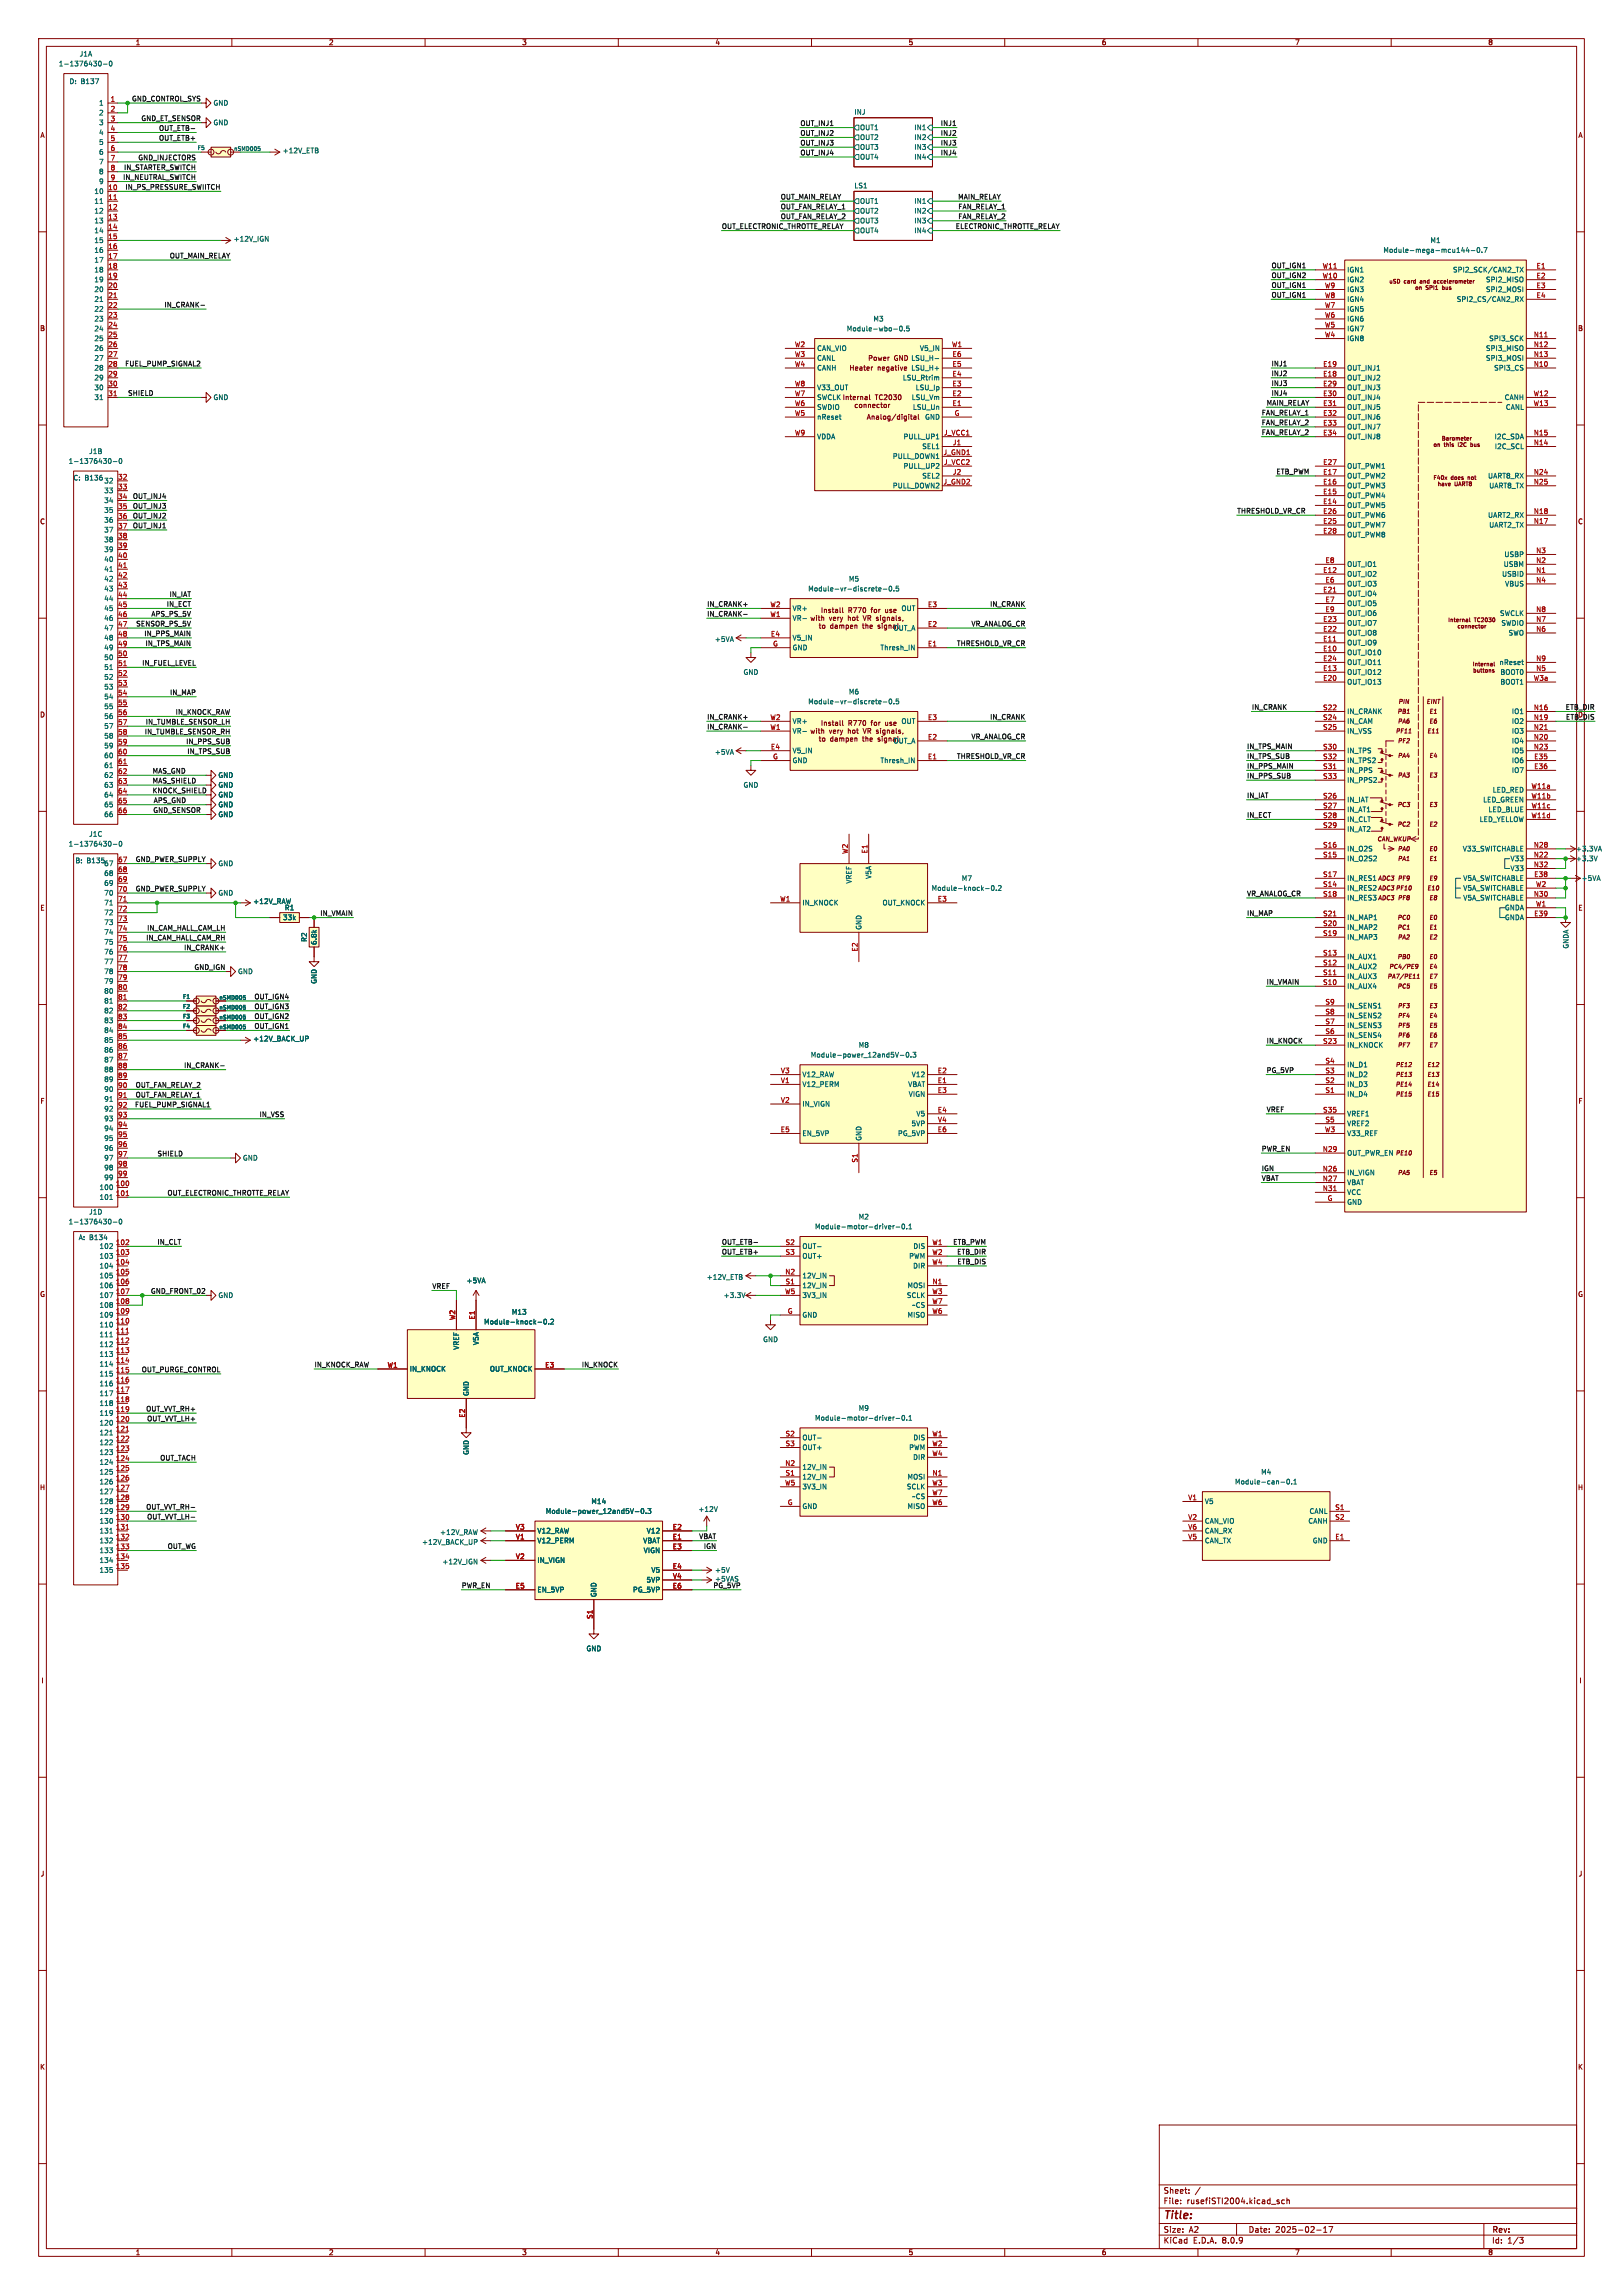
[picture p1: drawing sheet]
<svg xmlns="http://www.w3.org/2000/svg" width="420mm" height="594mm" viewBox="0 0 420 594" stroke-linecap="round" stroke-linejoin="round" font-family="sans-serif">
<defs><g id="words">
<text font-size="2.8" fill="#840000" x="301" y="574.9">Title:</text>
<g font-size="2.1" fill="#840000">
<text x="301" y="568">Sheet:</text>
<text x="301" y="570.7">File:</text>
<text x="307.1" y="570.7">rusefiSTI2004.kicad_sch</text>
<text x="301" y="580.9">KiCad</text>
<text x="301" y="578.1">Size:</text>
<text x="307.6" y="578.1">A2</text>
<text x="308.7" y="580.9">E.D.A.</text>
<text x="316.3" y="580.9">8.0.9</text>
<text x="323" y="578.1">Date:</text>
<text x="330" y="578.1">2025-02-17</text>
<text x="386" y="578.3">Rev:</text>
<text x="386" y="580.9">Id:</text>
<text x="390.1" y="580.9">1/3</text>
</g>
<g font-size="1.8" fill="#840000">
<text x="35" y="11.9">1</text>
<text x="85" y="11.9">2</text>
<text x="135" y="11.9">3</text>
<text x="185" y="11.9">4</text>
<text x="235" y="11.9">5</text>
<text x="285" y="11.9">6</text>
<text x="335" y="11.9">7</text>
<text x="385" y="11.9">8</text>
<text x="10.3" y="35.9">A</text>
<text x="408.3" y="35.9">A</text>
<text x="10.3" y="85.9">B</text>
<text x="408.2" y="85.9">B</text>
<text x="224.5" y="93.6">Power</text>
<text x="219.7" y="96.1">Heater</text>
<text x="227" y="96.1">negative</text>
<text x="224.2" y="108.8">Analog/digital</text>
<text x="10.3" y="135.9">C</text>
<text x="408.2" y="135.9">C</text>
<text x="214.6" y="160.9">very</text>
<text x="219.6" y="160.9">hot</text>
<text x="223.9" y="160.9">VR signals,</text>
<text x="10.3" y="185.9">D</text>
<text x="214.6" y="190.1">very</text>
<text x="219.6" y="190.1">hot</text>
<text x="223.9" y="190.1">VR signals,</text>
<text x="10.3" y="235.9">E</text>
<text x="408.3" y="235.9">E</text>
<text x="10.3" y="285.9">F</text>
<text x="408.3" y="285.9">F</text>
<text x="10.3" y="335.9">G</text>
<text x="408.2" y="335.9">G</text>
<text x="10.2" y="385.9">H</text>
<text x="408.2" y="385.9">H</text>
<text x="10.6" y="435.9">I</text>
<text x="408.6" y="435.9">I</text>
<text x="10.4" y="485.9">J</text>
<text x="408.4" y="485.9">J</text>
<text x="10.3" y="535.9">K</text>
<text x="408.2" y="535.9">K</text>
<text x="35" y="583.9">1</text>
<text x="85" y="583.9">2</text>
<text x="135" y="583.9">3</text>
<text x="185" y="583.9">4</text>
<text x="235" y="583.9">5</text>
<text x="285" y="583.9">6</text>
<text x="335" y="583.9">7</text>
<text x="385" y="583.9">8</text>
</g>
<g font-size="1.8" fill="#006464">
<text x="15.1" y="17.4">1-1376430-0</text>
<text x="20.5" y="14.8">J1A</text>
<text x="25.5" y="27.5">1</text>
<text x="55.1" y="27.5">GND</text>
<text x="221" y="29.8">INJ</text>
<text x="25.5" y="30.1">2</text>
<text x="25.5" y="32.6">3</text>
<text x="25.5" y="35.2">4</text>
<text x="55.1" y="32.6">GND</text>
<text x="222.4" y="33.9">OUT1</text>
<text x="236.5" y="33.9">IN1</text>
<text x="25.5" y="37.7">5</text>
<text x="25.5" y="40.2">6</text>
<text x="73" y="39.9">+12V_ETB</text>
<text x="222.4" y="39">OUT3</text>
<text x="222.4" y="36.4">OUT2</text>
<text x="222.4" y="41.5">OUT4</text>
<text x="236.5" y="36.4">IN2</text>
<text x="236.5" y="41.5">IN4</text>
<text x="236.5" y="39">IN3</text>
<text x="25.5" y="42.8">7</text>
<text x="25.5" y="45.3">8</text>
<text x="25.5" y="47.9">9</text>
<text x="24.3" y="50.4">10</text>
<text x="24.3" y="52.9">11</text>
<text x="221" y="48.8">LS1</text>
<text x="222.4" y="52.9">OUT1</text>
<text x="236.5" y="52.9">IN1</text>
<text x="24.3" y="55.5">12</text>
<text x="24.3" y="58">13</text>
<text x="222.4" y="58">OUT3</text>
<text x="222.4" y="55.5">OUT2</text>
<text x="236.5" y="55.5">IN2</text>
<text x="236.5" y="58">IN3</text>
<text x="24.3" y="60.6">14</text>
<text x="24.3" y="63.1">15</text>
<text x="24.3" y="65.6">16</text>
<text x="60.3" y="62.7">+12V_IGN</text>
<text x="222.4" y="60.6">OUT4</text>
<text x="236.5" y="60.6">IN4</text>
<text x="357.9" y="65.6">Module-mega-mcu144-0.7</text>
<text x="370" y="63.1">M1</text>
<text x="24.3" y="68.2">17</text>
<text x="24.3" y="70.7">18</text>
<text x="348.5" y="70.7">IGN1</text>
<text x="375.9" y="70.7">SPI2_SCK/CAN2_TX</text>
<text x="24.3" y="73.3">19</text>
<text x="24.3" y="75.8">20</text>
<text x="348.5" y="73.3">IGN2</text>
<text x="348.5" y="75.8">IGN3</text>
<text x="384.4" y="73.3">SPI2_MISO</text>
<text x="384.4" y="75.8">SPI2_MOSI</text>
<text x="24.3" y="78.3">21</text>
<text x="24.3" y="80.9">22</text>
<text x="24.3" y="83.4">23</text>
<text x="225.9" y="83.4">M3</text>
<text x="348.5" y="83.4">IGN6</text>
<text x="348.5" y="80.9">IGN5</text>
<text x="348.5" y="78.3">IGN4</text>
<text x="376.8" y="78.3">SPI2_CS/CAN2_RX</text>
<text x="24.3" y="86">24</text>
<text x="24.3" y="88.5">25</text>
<text x="219" y="86">Module-wbo-0.5</text>
<text x="348.5" y="88.5">IGN8</text>
<text x="348.5" y="86">IGN7</text>
<text x="385.2" y="88.5">SPI3_SCK</text>
<text x="24.3" y="91">26</text>
<text x="24.3" y="93.6">27</text>
<text x="211.3" y="91">CAN_VIO</text>
<text x="211.3" y="93.6">CANL</text>
<text x="231.3" y="93.6">GND LSU_H-</text>
<text x="237.9" y="91">V5_IN</text>
<text x="384.4" y="91">SPI3_MISO</text>
<text x="384.4" y="93.6">SPI3_MOSI</text>
<text x="24.3" y="96.1">28</text>
<text x="24.3" y="98.7">29</text>
<text x="24.3" y="101.2">30</text>
<text x="211.3" y="96.1">CANH</text>
<text x="211.3" y="101.2">V33_OUT</text>
<text x="233.5" y="98.7">LSU_Rtrim</text>
<text x="235.7" y="96.1">LSU_H+</text>
<text x="236.8" y="101.2">LSU_Ip</text>
<text x="348.5" y="98.7">OUT_INJ2</text>
<text x="348.5" y="96.1">OUT_INJ1</text>
<text x="348.5" y="101.2">OUT_INJ3</text>
<text x="386.5" y="96.1">SPI3_CS</text>
<text x="24.3" y="103.7">31</text>
<text x="55.1" y="103.7">GND</text>
<text x="211.3" y="106.3">SWDIO</text>
<text x="211.3" y="103.7">SWCLK</text>
<text x="212.7" y="104.8">Internal</text>
<text x="235.8" y="103.7">LSU_Vm</text>
<text x="236.1" y="106.3">LSU_Un</text>
<text x="348.5" y="103.7">OUT_INJ4</text>
<text x="348.5" y="106.3">OUT_INJ5</text>
<text x="389.2" y="103.7">CANH</text>
<text x="389.5" y="106.3">CANL</text>
<text x="211.3" y="108.8">nReset</text>
<text x="211.3" y="113.9">VDDA</text>
<text x="233.7" y="113.9">PULL_UP1</text>
<text x="239.3" y="108.8">GND</text>
<text x="348.5" y="108.8">OUT_INJ6</text>
<text x="348.5" y="111.4">OUT_INJ7</text>
<text x="348.5" y="113.9">OUT_INJ8</text>
<text x="386.6" y="113.9">I2C_SDA</text>
<text x="22.9" y="117.7">J1B</text>
<text x="230.9" y="119">PULL_DOWN1</text>
<text x="238.5" y="116.4">SEL1</text>
<text x="386.7" y="116.4">I2C_SCL</text>
<text x="17.6" y="120.2">1-1376430-0</text>
<text x="233.7" y="121.5">PULL_UP2</text>
<text x="238.5" y="124.1">SEL2</text>
<text x="348.5" y="124.1">OUT_PWM2</text>
<text x="348.5" y="121.5">OUT_PWM1</text>
<text x="384.9" y="124.1">UART8_RX</text>
<text x="26.8" y="127.9">33</text>
<text x="26.8" y="130.4">34</text>
<text x="230.9" y="126.6">PULL_DOWN2</text>
<text x="348.5" y="131.7">OUT_PWM5</text>
<text x="348.5" y="129.1">OUT_PWM4</text>
<text x="348.5" y="126.6">OUT_PWM3</text>
<text x="385.2" y="126.6">UART8_TX</text>
<text x="26.8" y="132.9">35</text>
<text x="26.8" y="135.5">36</text>
<text x="348.5" y="136.8">OUT_PWM7</text>
<text x="348.5" y="134.2">OUT_PWM6</text>
<text x="384.9" y="134.2">UART2_RX</text>
<text x="385.2" y="136.8">UART2_TX</text>
<text x="26.8" y="138">37</text>
<text x="26.8" y="140.6">38</text>
<text x="26.8" y="143.1">39</text>
<text x="348.5" y="139.3">OUT_PWM8</text>
<text x="26.8" y="145.6">40</text>
<text x="26.8" y="148.2">41</text>
<text x="348.5" y="149.5">OUT_IO2</text>
<text x="348.5" y="146.9">OUT_IO1</text>
<text x="388.6" y="149.5">USBID</text>
<text x="389" y="146.9">USBM</text>
<text x="389.2" y="144.4">USBP</text>
<text x="26.8" y="150.7">42</text>
<text x="26.8" y="153.3">43</text>
<text x="26.8" y="155.8">44</text>
<text x="209" y="153.3">Module-vr-discrete-0.5</text>
<text x="219.5" y="150.7">M5</text>
<text x="348.5" y="154.5">OUT_IO4</text>
<text x="348.5" y="152">OUT_IO3</text>
<text x="389.4" y="152">VBUS</text>
<text x="26.8" y="158.3">45</text>
<text x="26.8" y="160.9">46</text>
<text x="205" y="160.9">VR-</text>
<text x="205" y="158.3">VR+</text>
<text x="233.2" y="158.3">OUT</text>
<text x="348.5" y="157.1">OUT_IO5</text>
<text x="348.5" y="159.6">OUT_IO6</text>
<text x="388" y="159.6">SWCLK</text>
<text x="26.8" y="163.4">47</text>
<text x="26.8" y="166">48</text>
<text x="184.9" y="166.3">+5VA</text>
<text x="205" y="166">V5_IN</text>
<text x="231.1" y="163.4">OUT_A</text>
<text x="348.5" y="167.2">OUT_IO9</text>
<text x="348.5" y="164.7">OUT_IO8</text>
<text x="348.5" y="162.2">OUT_IO7</text>
<text x="388.4" y="162.2">SWDIO</text>
<text x="390.3" y="164.7">SWO</text>
<text x="26.8" y="168.5">49</text>
<text x="26.8" y="171">50</text>
<text x="26.8" y="173.6">51</text>
<text x="205" y="168.5">GND</text>
<text x="227.7" y="168.5">Thresh_IN</text>
<text x="348.5" y="169.8">OUT_IO10</text>
<text x="348.5" y="172.3">OUT_IO11</text>
<text x="387.9" y="172.3">nReset</text>
<text x="26.8" y="176.1">52</text>
<text x="26.8" y="178.7">53</text>
<text x="192.3" y="174.9">GND</text>
<text x="219.5" y="179.9">M6</text>
<text x="348.5" y="174.9">OUT_IO12</text>
<text x="348.5" y="177.4">OUT_IO13</text>
<text x="388.2" y="174.9">BOOT0</text>
<text x="388.2" y="177.4">BOOT1</text>
<text x="26.8" y="181.2">54</text>
<text x="26.8" y="183.7">55</text>
<text x="209" y="182.5">Module-vr-discrete-0.5</text>
<text x="348.5" y="185">IN_CRANK</text>
<text x="391.1" y="185">IO1</text>
<text x="26.8" y="186.3">56</text>
<text x="26.8" y="188.8">57</text>
<text x="26.8" y="191.4">58</text>
<text x="205" y="190.1">VR-</text>
<text x="205" y="187.6">VR+</text>
<text x="233.2" y="187.6">OUT</text>
<text x="348.5" y="187.6">IN_CAM</text>
<text x="348.5" y="190.1">IN_VSS</text>
<text x="391.1" y="187.6">IO2</text>
<text x="391.1" y="190.1">IO3</text>
<text x="26.8" y="193.9">59</text>
<text x="26.8" y="196.4">60</text>
<text x="184.9" y="195.5">+5VA</text>
<text x="205" y="195.2">V5_IN</text>
<text x="205" y="197.7">GND</text>
<text x="227.7" y="197.7">Thresh_IN</text>
<text x="231.1" y="192.6">OUT_A</text>
<text x="348.5" y="195.2">IN_TPS</text>
<text x="348.5" y="197.7">IN_TPS2</text>
<text x="391.1" y="197.7">IO6</text>
<text x="391.1" y="192.6">IO4</text>
<text x="391.1" y="195.2">IO5</text>
<text x="26.8" y="199">61</text>
<text x="26.8" y="201.5">62</text>
<text x="56.4" y="201.5">GND</text>
<text x="348.5" y="200.3">IN_PPS</text>
<text x="348.5" y="202.8">IN_PPS2</text>
<text x="391.1" y="200.3">IO7</text>
<text x="26.8" y="204.1">63</text>
<text x="26.8" y="206.6">64</text>
<text x="26.8" y="209.1">65</text>
<text x="56.4" y="209.1">GND</text>
<text x="56.4" y="204.1">GND</text>
<text x="56.4" y="206.6">GND</text>
<text x="192.3" y="204.1">GND</text>
<text x="348.5" y="207.9">IN_IAT</text>
<text x="383.7" y="207.9">LED_GREEN</text>
<text x="386.2" y="205.3">LED_RED</text>
<text x="26.8" y="211.7">66</text>
<text x="56.4" y="211.7">GND</text>
<text x="348.5" y="210.4">IN_AT1</text>
<text x="348.5" y="213">IN_CLT</text>
<text x="348.5" y="215.5">IN_AT2</text>
<text x="382.8" y="213">LED_YELLOW</text>
<text x="385.1" y="210.4">LED_BLUE</text>
<text x="17.6" y="219.3">1-1376430-0</text>
<text x="22.9" y="216.8">J1C</text>
<text x="348.5" y="220.6">IN_O2S</text>
<text x="378.4" y="220.6">V33_SWITCHABLE</text>
<text x="407.7" y="220.6">+3.3VA</text>
<text x="26.8" y="226.9">68</text>
<text x="56.4" y="224.4">GND</text>
<text x="225.7" y="227.6" transform="rotate(-90 225.7 227.6)">V5A</text>
<text x="348.5" y="223.1">IN_O2S2</text>
<text x="390.8" y="223.1">V33</text>
<text x="390.8" y="225.7">V33</text>
<text x="407.7" y="223.1">+3.3V</text>
<text x="26.8" y="229.5">69</text>
<text x="26.8" y="232">70</text>
<text x="56.4" y="232">GND</text>
<text x="220.6" y="228.8" transform="rotate(-90 220.6 228.8)">VREF</text>
<text x="241" y="230.8">Module-knock-0.2</text>
<text x="248.8" y="228.2">M7</text>
<text x="348.5" y="230.7">IN_RES2</text>
<text x="348.5" y="228.2">IN_RES1</text>
<text x="348.5" y="233.3">IN_RES3</text>
<text x="378.5" y="228.2">V5A_SWITCHABLE</text>
<text x="378.5" y="233.3">V5A_SWITCHABLE</text>
<text x="378.5" y="230.7">V5A_SWITCHABLE</text>
<text x="409.2" y="228.2">+5VA</text>
<text x="26.8" y="234.5">71</text>
<text x="26.8" y="237.1">72</text>
<text x="26.8" y="239.6">73</text>
<text x="65.4" y="234.2">+12V_RAW</text>
<text x="73.1" y="238.4">33k</text>
<text x="73.6" y="235.8">R1</text>
<text x="207.5" y="234.5">IN_KNOCK</text>
<text x="228.3" y="234.5">OUT_KNOCK</text>
<text x="348.5" y="238.4">IN_MAP1</text>
<text x="389.3" y="238.4">GNDA</text>
<text x="389.3" y="235.8">GNDA</text>
<text x="26.8" y="242.2">74</text>
<text x="26.8" y="244.7">75</text>
<text x="79.6" y="243.9" transform="rotate(-90 79.6 243.9)">R2</text>
<text x="82.1" y="244.7" transform="rotate(-90 82.1 244.7)">6.8k</text>
<text x="223.1" y="240.8" transform="rotate(-90 223.1 240.8)">GND</text>
<text x="348.5" y="243.4">IN_MAP3</text>
<text x="348.5" y="240.9">IN_MAP2</text>
<text x="406.1" y="245.7" transform="rotate(-90 406.1 245.7)">GNDA</text>
<text x="26.8" y="247.2">76</text>
<text x="26.8" y="249.8">77</text>
<text x="348.5" y="251.1">IN_AUX2</text>
<text x="348.5" y="248.5">IN_AUX1</text>
<text x="26.8" y="252.3">78</text>
<text x="26.8" y="254.9">79</text>
<text x="26.8" y="257.4">80</text>
<text x="61.5" y="252.3">GND</text>
<text x="82.1" y="254.8" transform="rotate(-90 82.1 254.8)">GND</text>
<text x="348.5" y="256.1">IN_AUX4</text>
<text x="348.5" y="253.6">IN_AUX3</text>
<text x="26.8" y="259.9">81</text>
<text x="26.8" y="262.5">82</text>
<text x="348.5" y="263.8">IN_SENS2</text>
<text x="348.5" y="261.2">IN_SENS1</text>
<text x="26.8" y="265">83</text>
<text x="26.8" y="267.6">84</text>
<text x="65.4" y="269.7">+12V_BACK_UP</text>
<text x="348.5" y="268.8">IN_SENS4</text>
<text x="348.5" y="266.3">IN_SENS3</text>
<text x="26.8" y="270.1">85</text>
<text x="26.8" y="272.6">86</text>
<text x="26.8" y="275.2">87</text>
<text x="209.7" y="273.9">Module-power_12and5V-0.3</text>
<text x="222.1" y="271.4">M8</text>
<text x="348.5" y="271.4">IN_KNOCK</text>
<text x="26.8" y="277.7">88</text>
<text x="26.8" y="280.3">89</text>
<text x="207.5" y="281.5">V12_PERM</text>
<text x="207.5" y="279">V12_RAW</text>
<text x="234.9" y="281.5">VBAT</text>
<text x="235.8" y="279">V12</text>
<text x="348.5" y="281.5">IN_D3</text>
<text x="348.5" y="279">IN_D2</text>
<text x="348.5" y="276.5">IN_D1</text>
<text x="26.8" y="282.8">90</text>
<text x="26.8" y="285.3">91</text>
<text x="26.8" y="287.9">92</text>
<text x="207.5" y="286.6">IN_VIGN</text>
<text x="235" y="284.1">VIGN</text>
<text x="348.5" y="284.1">IN_D4</text>
<text x="26.8" y="290.4">93</text>
<text x="26.8" y="293">94</text>
<text x="235.8" y="291.7">5VP</text>
<text x="237" y="289.2">V5</text>
<text x="348.5" y="289.2">VREF1</text>
<text x="348.5" y="291.7">VREF2</text>
<text x="26.8" y="295.5">95</text>
<text x="26.8" y="298">96</text>
<text x="207.5" y="294.2">EN_5VP</text>
<text x="223.1" y="295.4" transform="rotate(-90 223.1 295.4)">GND</text>
<text x="232.2" y="294.2">PG_5VP</text>
<text x="348.5" y="299.3">OUT_PWR_EN</text>
<text x="348.5" y="294.2">V33_REF</text>
<text x="26.8" y="300.6">97</text>
<text x="26.8" y="303.1">98</text>
<text x="26.8" y="305.7">99</text>
<text x="62.7" y="300.6">GND</text>
<text x="348.5" y="304.4">IN_VIGN</text>
<text x="25.6" y="308.2">100</text>
<text x="25.6" y="310.7">101</text>
<text x="348.5" y="306.9">VBAT</text>
<text x="348.5" y="309.5">VCC</text>
<text x="17.6" y="317.1">1-1376430-0</text>
<text x="22.9" y="314.6">J1D</text>
<text x="222.1" y="315.8">M2</text>
<text x="348.5" y="312">GND</text>
<text x="25.6" y="323.4">102</text>
<text x="207.5" y="323.4">OUT-</text>
<text x="210.8" y="318.4">Module-motor-driver-0.1</text>
<text x="236.2" y="323.4">DIS</text>
<text x="25.6" y="326">103</text>
<text x="25.6" y="328.5">104</text>
<text x="207.5" y="326">OUT+</text>
<text x="235.1" y="326">PWM</text>
<text x="236.2" y="328.5">DIR</text>
<text x="25.6" y="331.1">105</text>
<text x="25.6" y="333.6">106</text>
<text x="120.6" y="332.3">+5VA</text>
<text x="182.8" y="331.4">+12V_ETB</text>
<text x="207.5" y="331.1">12V_IN</text>
<text x="207.5" y="333.6">12V_IN</text>
<text x="234.7" y="333.6">MOSI</text>
<text x="25.6" y="336.1">107</text>
<text x="25.6" y="338.7">108</text>
<text x="25.6" y="341.2">109</text>
<text x="56.4" y="336.1">GND</text>
<text x="132.3" y="340.5">M13</text>
<text x="187.1" y="336.1">+3.3V</text>
<text x="207.5" y="341.2">GND</text>
<text x="207.5" y="336.1">3V3_IN</text>
<text x="234.5" y="336.1">SCLK</text>
<text x="234.7" y="341.2">MISO</text>
<text x="235.9" y="338.7">~CS</text>
<text x="25.6" y="343.8">110</text>
<text x="25.6" y="346.3">111</text>
<text x="125.1" y="343">Module-knock-0.2</text>
<text x="197.4" y="347.6">GND</text>
<text x="25.6" y="348.8">112</text>
<text x="25.6" y="351.4">113</text>
<text x="25.6" y="353.9">114</text>
<text x="119" y="349.5" transform="rotate(-90 119 349.5)">VREF</text>
<text x="124.1" y="348.3" transform="rotate(-90 124.1 348.3)">V5A</text>
<text x="25.6" y="356.5">115</text>
<text x="25.6" y="359">116</text>
<text x="105.9" y="355.2">IN_KNOCK</text>
<text x="126.7" y="355.2">OUT_KNOCK</text>
<text x="25.6" y="361.5">117</text>
<text x="25.6" y="364.1">118</text>
<text x="121.5" y="361.4" transform="rotate(-90 121.5 361.4)">GND</text>
<text x="222.1" y="365.4">M9</text>
<text x="25.6" y="366.6">119</text>
<text x="25.6" y="369.2">120</text>
<text x="25.6" y="371.7">121</text>
<text x="210.8" y="367.9">Module-motor-driver-0.1</text>
<text x="25.6" y="374.2">122</text>
<text x="25.6" y="376.8">123</text>
<text x="121.5" y="376.7" transform="rotate(-90 121.5 376.7)">GND</text>
<text x="207.5" y="373">OUT-</text>
<text x="207.5" y="375.5">OUT+</text>
<text x="235.1" y="375.5">PWM</text>
<text x="236.2" y="373">DIS</text>
<text x="25.6" y="379.3">124</text>
<text x="25.6" y="381.9">125</text>
<text x="207.5" y="380.6">12V_IN</text>
<text x="207.5" y="383.1">12V_IN</text>
<text x="234.7" y="383.1">MOSI</text>
<text x="236.2" y="378.1">DIR</text>
<text x="326.2" y="381.9">M4</text>
<text x="25.6" y="384.4">126</text>
<text x="25.6" y="386.9">127</text>
<text x="25.6" y="389.5">128</text>
<text x="152.9" y="389.5">M14</text>
<text x="207.5" y="385.7">3V3_IN</text>
<text x="234.5" y="385.7">SCLK</text>
<text x="235.9" y="388.2">~CS</text>
<text x="311.7" y="389.5">V5</text>
<text x="319.5" y="384.4">Module-can-0.1</text>
<text x="25.6" y="392">129</text>
<text x="25.6" y="394.6">130</text>
<text x="141.1" y="392">Module-power_12and5V-0.3</text>
<text x="180.6" y="391.5">+12V</text>
<text x="207.5" y="390.8">GND</text>
<text x="234.7" y="390.8">MISO</text>
<text x="311.7" y="394.6">CAN_VIO</text>
<text x="338.4" y="394.6">CANH</text>
<text x="338.7" y="392">CANL</text>
<text x="25.6" y="397.1">131</text>
<text x="25.6" y="399.6">132</text>
<text x="109.1" y="400">+12V_BACK_UP</text>
<text x="113.8" y="397.5">+12V_RAW</text>
<text x="138.9" y="399.6">V12_PERM</text>
<text x="138.9" y="397.1">V12_RAW</text>
<text x="166.3" y="399.6">VBAT</text>
<text x="167.2" y="397.1">V12</text>
<text x="311.7" y="399.6">CAN_TX</text>
<text x="311.7" y="397.1">CAN_RX</text>
<text x="339.6" y="399.6">GND</text>
<text x="25.6" y="402.2">133</text>
<text x="25.6" y="404.7">134</text>
<text x="25.6" y="407.3">135</text>
<text x="114.4" y="405.1">+12V_IGN</text>
<text x="138.9" y="404.7">IN_VIGN</text>
<text x="166.4" y="402.2">VIGN</text>
<text x="168.4" y="407.3">V5</text>
<text x="184.9" y="407.3">+5V</text>
<text x="138.9" y="412.3">EN_5VP</text>
<text x="154.5" y="413.5" transform="rotate(-90 154.5 413.5)">GND</text>
<text x="163.7" y="412.3">PG_5VP</text>
<text x="167.2" y="409.8">5VP</text>
<text x="151.6" y="427.6">GND</text>
</g>
<g font-size="1.8" fill="#0000c2">
<text x="17.9" y="21.9">D:</text>
<text x="20.9" y="21.9">B137</text>
<text x="18.9" y="124.6">C:</text>
<text x="21.9" y="124.6">B136</text>
<text x="26.8" y="125.3">32</text>
<text x="19.4" y="223.6">B:</text>
<text x="22.4" y="223.6">B135</text>
<text x="26.8" y="224.4">67</text>
<text x="20.2" y="321.2">A: B134</text>
</g>
<g font-size="1.8" fill="#a90000">
<text x="28.5" y="26.4">1</text>
<text x="28.5" y="29">2</text>
<text x="28.5" y="31.5">3</text>
<text x="28.5" y="34">4</text>
<text x="28.5" y="36.6">5</text>
<text x="28.5" y="39.1">6</text>
<text x="28.5" y="41.7">7</text>
<text x="28.5" y="44.2">8</text>
<text x="28.5" y="46.7">9</text>
<text x="27.9" y="49.3">10</text>
<text x="27.9" y="51.8">11</text>
<text x="27.9" y="54.4">12</text>
<text x="27.9" y="56.9">13</text>
<text x="27.9" y="59.4">14</text>
<text x="27.9" y="62">15</text>
<text x="27.9" y="64.5">16</text>
<text x="27.9" y="67.1">17</text>
<text x="27.9" y="69.6">18</text>
<text x="342.1" y="69.6">W11</text>
<text x="397.5" y="69.6">E1</text>
<text x="27.9" y="72.1">19</text>
<text x="27.9" y="74.7">20</text>
<text x="27.9" y="77.2">21</text>
<text x="342.1" y="72.1">W10</text>
<text x="342.7" y="77.2">W8</text>
<text x="342.7" y="74.7">W9</text>
<text x="397.5" y="72.1">E2</text>
<text x="397.5" y="74.7">E3</text>
<text x="397.5" y="77.2">E4</text>
<text x="27.9" y="79.8">22</text>
<text x="27.9" y="82.3">23</text>
<text x="342.7" y="82.3">W6</text>
<text x="342.7" y="79.8">W7</text>
<text x="27.9" y="84.8">24</text>
<text x="27.9" y="87.4">25</text>
<text x="27.9" y="89.9">26</text>
<text x="205.6" y="89.9">W2</text>
<text x="246.2" y="89.9">W1</text>
<text x="342.7" y="87.4">W4</text>
<text x="342.7" y="84.8">W5</text>
<text x="396.8" y="87.4">N11</text>
<text x="396.8" y="89.9">N12</text>
<text x="27.9" y="92.5">27</text>
<text x="27.9" y="95">28</text>
<text x="205.6" y="92.5">W3</text>
<text x="205.6" y="95">W4</text>
<text x="246.4" y="95">E5</text>
<text x="246.4" y="92.5">E6</text>
<text x="342.3" y="95">E19</text>
<text x="396.8" y="95">N10</text>
<text x="396.8" y="92.5">N13</text>
<text x="27.9" y="97.5">29</text>
<text x="27.9" y="100.1">30</text>
<text x="205.6" y="100.1">W8</text>
<text x="246.4" y="100.1">E3</text>
<text x="246.4" y="97.5">E4</text>
<text x="342.3" y="97.5">E18</text>
<text x="342.3" y="100.1">E29</text>
<text x="27.9" y="102.6">31</text>
<text x="205.6" y="107.7">W5</text>
<text x="205.6" y="105.2">W6</text>
<text x="205.6" y="102.6">W7</text>
<text x="246.4" y="105.2">E1</text>
<text x="246.4" y="102.6">E2</text>
<text x="246.9" y="107.7">G</text>
<text x="342.3" y="102.6">E30</text>
<text x="342.3" y="105.2">E31</text>
<text x="342.3" y="107.7">E32</text>
<text x="396.7" y="102.6">W12</text>
<text x="396.7" y="105.2">W13</text>
<text x="205.6" y="112.8">W9</text>
<text x="244.2" y="112.8">J_VCC1</text>
<text x="342.3" y="110.2">E33</text>
<text x="342.3" y="112.8">E34</text>
<text x="396.8" y="112.8">N15</text>
<text x="244" y="117.9">J_GND1</text>
<text x="246.5" y="115.3">J1</text>
<text x="396.8" y="115.3">N14</text>
<text x="30.4" y="124.2">32</text>
<text x="244" y="125.5">J_GND2</text>
<text x="244.2" y="120.4">J_VCC2</text>
<text x="246.5" y="122.9">J2</text>
<text x="342.3" y="125.5">E16</text>
<text x="342.3" y="122.9">E17</text>
<text x="342.3" y="120.4">E27</text>
<text x="396.8" y="122.9">N24</text>
<text x="396.8" y="125.5">N25</text>
<text x="30.4" y="126.7">33</text>
<text x="30.4" y="129.3">34</text>
<text x="30.4" y="131.8">35</text>
<text x="342.3" y="130.6">E14</text>
<text x="342.3" y="128">E15</text>
<text x="30.4" y="134.4">36</text>
<text x="30.4" y="136.9">37</text>
<text x="342.3" y="135.6">E25</text>
<text x="342.3" y="133.1">E26</text>
<text x="396.8" y="135.6">N17</text>
<text x="396.8" y="133.1">N18</text>
<text x="30.4" y="139.4">38</text>
<text x="30.4" y="142">39</text>
<text x="342.3" y="138.2">E28</text>
<text x="397.4" y="143.3">N3</text>
<text x="30.4" y="144.5">40</text>
<text x="30.4" y="147.1">41</text>
<text x="30.4" y="149.6">42</text>
<text x="342.3" y="148.3">E12</text>
<text x="342.9" y="145.8">E8</text>
<text x="397.4" y="148.3">N1</text>
<text x="397.4" y="145.8">N2</text>
<text x="30.4" y="152.1">43</text>
<text x="30.4" y="154.7">44</text>
<text x="342.3" y="153.4">E21</text>
<text x="342.9" y="150.9">E6</text>
<text x="342.9" y="156">E7</text>
<text x="397.4" y="150.9">N4</text>
<text x="30.4" y="157.2">45</text>
<text x="30.4" y="159.8">46</text>
<text x="199.2" y="159.8">W1</text>
<text x="199.2" y="157.2">W2</text>
<text x="240" y="157.2">E3</text>
<text x="342.3" y="161">E23</text>
<text x="342.9" y="158.5">E9</text>
<text x="397.4" y="161">N7</text>
<text x="397.4" y="158.5">N8</text>
<text x="30.4" y="162.3">47</text>
<text x="30.4" y="164.8">48</text>
<text x="30.4" y="167.4">49</text>
<text x="199.4" y="164.8">E4</text>
<text x="199.9" y="167.4">G</text>
<text x="240" y="167.4">E1</text>
<text x="240" y="162.3">E2</text>
<text x="342.3" y="166.1">E11</text>
<text x="342.3" y="163.6">E22</text>
<text x="397.4" y="163.6">N6</text>
<text x="30.4" y="169.9">50</text>
<text x="30.4" y="172.5">51</text>
<text x="342.3" y="168.7">E10</text>
<text x="342.3" y="173.7">E13</text>
<text x="342.3" y="171.2">E24</text>
<text x="397.4" y="173.7">N5</text>
<text x="397.4" y="171.2">N9</text>
<text x="30.4" y="175">52</text>
<text x="30.4" y="177.5">53</text>
<text x="342.3" y="176.3">E20</text>
<text x="396.8" y="176.3">W3a</text>
<text x="30.4" y="180.1">54</text>
<text x="30.4" y="182.6">55</text>
<text x="30.4" y="185.2">56</text>
<text x="342.3" y="183.9">S22</text>
<text x="396.8" y="183.9">N16</text>
<text x="30.4" y="187.7">57</text>
<text x="30.4" y="190.2">58</text>
<text x="199.2" y="189">W1</text>
<text x="199.2" y="186.4">W2</text>
<text x="240" y="191.5">E2</text>
<text x="240" y="186.4">E3</text>
<text x="342.3" y="186.4">S24</text>
<text x="342.3" y="189">S25</text>
<text x="396.8" y="186.4">N19</text>
<text x="396.8" y="191.5">N20</text>
<text x="396.8" y="189">N21</text>
<text x="30.4" y="192.8">59</text>
<text x="30.4" y="195.3">60</text>
<text x="30.4" y="197.9">61</text>
<text x="199.4" y="194.1">E4</text>
<text x="199.9" y="196.6">G</text>
<text x="240" y="196.6">E1</text>
<text x="342.3" y="194.1">S30</text>
<text x="342.3" y="196.6">S32</text>
<text x="396.8" y="194.1">N23</text>
<text x="396.9" y="196.6">E35</text>
<text x="30.4" y="200.4">62</text>
<text x="30.4" y="202.9">63</text>
<text x="342.3" y="199.1">S31</text>
<text x="342.3" y="201.7">S33</text>
<text x="396.9" y="199.1">E36</text>
<text x="30.4" y="205.5">64</text>
<text x="30.4" y="208">65</text>
<text x="342.3" y="206.8">S26</text>
<text x="342.3" y="209.3">S27</text>
<text x="396.2" y="204.2">W11a</text>
<text x="396.2" y="206.8">W11b</text>
<text x="396.2" y="209.3">W11c</text>
<text x="30.4" y="210.6">66</text>
<text x="342.3" y="211.8">S28</text>
<text x="342.3" y="214.4">S29</text>
<text x="396.2" y="211.8">W11d</text>
<text x="219.5" y="221.1" transform="rotate(-90 219.5 221.1)">W2</text>
<text x="224.5" y="221" transform="rotate(-90 224.5 221)">E1</text>
<text x="342.3" y="222">S15</text>
<text x="342.3" y="219.5">S16</text>
<text x="396.8" y="222">N22</text>
<text x="396.8" y="219.5">N28</text>
<text x="30.4" y="223.3">67</text>
<text x="30.4" y="225.8">68</text>
<text x="342.3" y="227.1">S17</text>
<text x="396.8" y="224.5">N32</text>
<text x="396.9" y="227.1">E38</text>
<text x="30.4" y="228.3">69</text>
<text x="30.4" y="230.9">70</text>
<text x="30.4" y="233.4">71</text>
<text x="201.8" y="233.4">W1</text>
<text x="242.6" y="233.4">E3</text>
<text x="342.3" y="229.6">S14</text>
<text x="342.3" y="232.2">S18</text>
<text x="396.8" y="232.2">N30</text>
<text x="397.3" y="229.6">W2</text>
<text x="30.4" y="236">72</text>
<text x="30.4" y="238.5">73</text>
<text x="342.3" y="239.8">S20</text>
<text x="342.3" y="237.2">S21</text>
<text x="396.9" y="237.2">E39</text>
<text x="397.3" y="234.7">W1</text>
<text x="30.4" y="241">74</text>
<text x="30.4" y="243.6">75</text>
<text x="342.3" y="242.3">S19</text>
<text x="30.4" y="246.1">76</text>
<text x="30.4" y="248.7">77</text>
<text x="30.4" y="251.2">78</text>
<text x="222" y="246.4" transform="rotate(-90 222 246.4)">E2</text>
<text x="342.3" y="249.9">S12</text>
<text x="342.3" y="247.4">S13</text>
<text x="30.4" y="253.7">79</text>
<text x="30.4" y="256.3">80</text>
<text x="342.3" y="255">S10</text>
<text x="342.3" y="252.5">S11</text>
<text x="30.4" y="258.8">81</text>
<text x="30.4" y="261.4">82</text>
<text x="30.4" y="263.9">83</text>
<text x="342.9" y="262.6">S8</text>
<text x="342.9" y="260.1">S9</text>
<text x="30.4" y="266.4">84</text>
<text x="30.4" y="269">85</text>
<text x="342.9" y="267.7">S6</text>
<text x="342.9" y="265.2">S7</text>
<text x="30.4" y="271.5">86</text>
<text x="30.4" y="274.1">87</text>
<text x="342.3" y="270.3">S23</text>
<text x="342.9" y="275.3">S4</text>
<text x="30.4" y="276.6">88</text>
<text x="30.4" y="279.1">89</text>
<text x="30.4" y="281.7">90</text>
<text x="201.9" y="280.4">V1</text>
<text x="201.9" y="277.9">V3</text>
<text x="242.6" y="280.4">E1</text>
<text x="242.6" y="277.9">E2</text>
<text x="342.9" y="280.4">S2</text>
<text x="342.9" y="277.9">S3</text>
<text x="30.4" y="284.2">91</text>
<text x="30.4" y="286.8">92</text>
<text x="201.9" y="285.5">V2</text>
<text x="242.6" y="283">E3</text>
<text x="342.9" y="283">S1</text>
<text x="30.4" y="289.3">93</text>
<text x="30.4" y="291.8">94</text>
<text x="201.9" y="293.1">E5</text>
<text x="242.6" y="288">E4</text>
<text x="242.6" y="293.1">E6</text>
<text x="242.6" y="290.6">V4</text>
<text x="342.3" y="288">S35</text>
<text x="342.7" y="293.1">W3</text>
<text x="342.9" y="290.6">S5</text>
<text x="30.4" y="294.4">95</text>
<text x="30.4" y="296.9">96</text>
<text x="30.4" y="299.5">97</text>
<text x="342.2" y="298.2">N29</text>
<text x="30.4" y="302">98</text>
<text x="30.4" y="304.5">99</text>
<text x="222" y="301" transform="rotate(-90 222 301)">S1</text>
<text x="342.2" y="303.3">N26</text>
<text x="342.2" y="305.8">N27</text>
<text x="29.8" y="307.1">100</text>
<text x="29.8" y="309.6">101</text>
<text x="342.2" y="308.4">N31</text>
<text x="343.4" y="310.9">G</text>
<text x="29.8" y="322.3">102</text>
<text x="203.2" y="322.3">S2</text>
<text x="241.1" y="322.3">W1</text>
<text x="29.8" y="324.9">103</text>
<text x="29.8" y="327.4">104</text>
<text x="29.8" y="329.9">105</text>
<text x="203.1" y="329.9">N2</text>
<text x="203.2" y="324.9">S3</text>
<text x="241.1" y="324.9">W2</text>
<text x="241.1" y="327.4">W4</text>
<text x="29.8" y="332.5">106</text>
<text x="29.8" y="335">107</text>
<text x="203" y="335">W5</text>
<text x="203.2" y="332.5">S1</text>
<text x="241.1" y="335">W3</text>
<text x="241.2" y="332.5">N1</text>
<text x="29.8" y="337.6">108</text>
<text x="29.8" y="340.1">109</text>
<text x="117.9" y="341.8" transform="rotate(-90 117.9 341.8)">W2</text>
<text x="122.9" y="341.6" transform="rotate(-90 122.9 341.6)">E1</text>
<text x="203.7" y="340.1">G</text>
<text x="241.1" y="340.1">W6</text>
<text x="241.1" y="337.6">W7</text>
<text x="29.8" y="342.6">110</text>
<text x="29.8" y="345.2">111</text>
<text x="29.8" y="347.7">112</text>
<text x="29.8" y="350.3">113</text>
<text x="29.8" y="352.8">114</text>
<text x="29.8" y="355.3">115</text>
<text x="29.8" y="357.9">116</text>
<text x="100.2" y="354.1">W1</text>
<text x="141" y="354.1">E3</text>
<text x="29.8" y="360.4">117</text>
<text x="29.8" y="363">118</text>
<text x="29.8" y="365.5">119</text>
<text x="29.8" y="368">120</text>
<text x="29.8" y="370.6">121</text>
<text x="120.4" y="367" transform="rotate(-90 120.4 367)">E2</text>
<text x="203.2" y="371.9">S2</text>
<text x="241.1" y="371.9">W1</text>
<text x="29.8" y="373.1">122</text>
<text x="29.8" y="375.7">123</text>
<text x="203.2" y="374.4">S3</text>
<text x="241.1" y="374.4">W2</text>
<text x="241.1" y="376.9">W4</text>
<text x="29.8" y="378.2">124</text>
<text x="29.8" y="380.7">125</text>
<text x="29.8" y="383.3">126</text>
<text x="203.1" y="379.5">N2</text>
<text x="203.2" y="382">S1</text>
<text x="241.2" y="382">N1</text>
<text x="29.8" y="385.8">127</text>
<text x="29.8" y="388.4">128</text>
<text x="203" y="384.6">W5</text>
<text x="203.7" y="389.6">G</text>
<text x="241.1" y="384.6">W3</text>
<text x="241.1" y="389.6">W6</text>
<text x="241.1" y="387.1">W7</text>
<text x="307.4" y="388.4">V1</text>
<text x="29.8" y="390.9">129</text>
<text x="29.8" y="393.4">130</text>
<text x="29.8" y="396">131</text>
<text x="133.4" y="396">V3</text>
<text x="174" y="396">E2</text>
<text x="307.4" y="393.4">V2</text>
<text x="307.4" y="396">V6</text>
<text x="345.4" y="390.9">S1</text>
<text x="345.4" y="393.4">S2</text>
<text x="29.8" y="398.5">132</text>
<text x="29.8" y="401.1">133</text>
<text x="133.4" y="398.5">V1</text>
<text x="174" y="398.5">E1</text>
<text x="174" y="401.1">E3</text>
<text x="307.4" y="398.5">V5</text>
<text x="345.4" y="398.5">E1</text>
<text x="29.8" y="403.6">134</text>
<text x="29.8" y="406.1">135</text>
<text x="133.4" y="403.6">V2</text>
<text x="174" y="406.1">E4</text>
<text x="133.3" y="411.2">E5</text>
<text x="174" y="411.2">E6</text>
<text x="174" y="408.7">V4</text>
<text x="153.4" y="419.1" transform="rotate(-90 153.4 419.1)">S1</text>
</g>
<g font-size="1.8" fill="#0f0f0f">
<text x="34" y="26.3">GND_CONTROL_SYS</text>
<text x="36.4" y="31.4">GND_ET_SENSOR</text>
<text x="41" y="33.9">OUT_ETB-</text>
<text x="207" y="35.2">OUT_INJ2</text>
<text x="207" y="32.7">OUT_INJ1</text>
<text x="243.3" y="32.7">INJ1</text>
<text x="243.3" y="35.2">INJ2</text>
<text x="35.7" y="41.6">GND_INJECTORS</text>
<text x="41" y="36.5">OUT_ETB+</text>
<text x="207" y="37.8">OUT_INJ3</text>
<text x="207" y="40.3">OUT_INJ4</text>
<text x="243.3" y="40.3">INJ4</text>
<text x="243.3" y="37.8">INJ3</text>
<text x="31.7" y="46.6">IN_NEUTRAL_SWITCH</text>
<text x="32" y="44.1">IN_STARTER_SWITCH</text>
<text x="32.3" y="49.2">IN_PS_PRESSURE_SWIITCH</text>
<text x="201.9" y="51.7">OUT_MAIN_RELAY</text>
<text x="247.8" y="51.7">MAIN_RELAY</text>
<text x="186.7" y="59.3">OUT_ELECTRONIC_THROTTE_RELAY</text>
<text x="201.9" y="54.3">OUT_FAN_RELAY_1</text>
<text x="201.9" y="56.8">OUT_FAN_RELAY_2</text>
<text x="247.2" y="59.3">ELECTRONIC_THROTTE_RELAY</text>
<text x="247.9" y="56.8">FAN_RELAY_2</text>
<text x="247.9" y="54.3">FAN_RELAY_1</text>
<text x="43.8" y="67">OUT_MAIN_RELAY</text>
<text x="328.9" y="69.5">OUT_IGN1</text>
<text x="328.9" y="77.1">OUT_IGN1</text>
<text x="328.9" y="74.6">OUT_IGN1</text>
<text x="328.9" y="72">OUT_IGN2</text>
<text x="42.4" y="79.7">IN_CRANK-</text>
<text x="32.3" y="94.9">FUEL_PUMP_SIGNAL2</text>
<text x="328.9" y="94.9">INJ1</text>
<text x="328.9" y="97.4">INJ2</text>
<text x="328.9" y="100">INJ3</text>
<text x="33" y="102.5">SHIELD</text>
<text x="326.4" y="107.6">FAN_RELAY_1</text>
<text x="327.7" y="105.1">MAIN_RELAY</text>
<text x="328.9" y="102.5">INJ4</text>
<text x="326.4" y="110.1">FAN_RELAY_2</text>
<text x="326.4" y="112.7">FAN_RELAY_2</text>
<text x="330.2" y="122.8">ETB_PWM</text>
<text x="34.3" y="131.7">OUT_INJ3</text>
<text x="34.3" y="129.2">OUT_INJ4</text>
<text x="34.3" y="136.8">OUT_INJ1</text>
<text x="34.3" y="134.3">OUT_INJ2</text>
<text x="320" y="133">THRESHOLD_VR_CR</text>
<text x="43.8" y="154.6">IN_IAT</text>
<text x="39" y="159.7">APS_PS_5V</text>
<text x="43" y="157.1">IN_ECT</text>
<text x="182.9" y="157.1">IN_CRANK+</text>
<text x="182.9" y="159.7">IN_CRANK-</text>
<text x="252.8" y="160.9">signal</text>
<text x="256.1" y="157.1">IN_CRANK</text>
<text x="35.1" y="162.2">SENSOR_PS_5V</text>
<text x="37.2" y="164.8">IN_PPS_MAIN</text>
<text x="37.5" y="167.3">IN_TPS_MAIN</text>
<text x="247.5" y="167.3">THRESHOLD_VR_CR</text>
<text x="251.3" y="162.2">VR_ANALOG_CR</text>
<text x="36.7" y="172.4">IN_FUEL_LEVEL</text>
<text x="43.9" y="180">IN_MAP</text>
<text x="45.3" y="185.1">IN_KNOCK_RAW</text>
<text x="323.8" y="183.8">IN_CRANK</text>
<text x="405" y="183.8">ETB_DIR</text>
<text x="408.2" y="185.9">D</text>
<text x="37.4" y="190.2">IN_TUMBLE_SENSOR_RH</text>
<text x="37.6" y="187.6">IN_TUMBLE_SENSOR_LH</text>
<text x="182.9" y="188.9">IN_CRANK-</text>
<text x="182.9" y="186.3">IN_CRANK+</text>
<text x="251.3" y="191.4">VR_ANALOG_CR</text>
<text x="252.8" y="190.1">signal</text>
<text x="256.1" y="186.3">IN_CRANK</text>
<text x="405.1" y="186.3">ETB_DIS</text>
<text x="48.1" y="192.7">IN_PPS_SUB</text>
<text x="48.4" y="195.2">IN_TPS_SUB</text>
<text x="247.5" y="196.5">THRESHOLD_VR_CR</text>
<text x="322.6" y="196.5">IN_TPS_SUB</text>
<text x="322.6" y="194">IN_TPS_MAIN</text>
<text x="39.4" y="202.9">MAS_SHIELD</text>
<text x="39.4" y="200.3">MAS_GND</text>
<text x="322.6" y="199">IN_PPS_MAIN</text>
<text x="322.6" y="201.6">IN_PPS_SUB</text>
<text x="39.4" y="205.4">KNOCK_SHIELD</text>
<text x="39.7" y="207.9">APS_GND</text>
<text x="322.6" y="206.7">IN_IAT</text>
<text x="39.5" y="210.5">GND_SENSOR</text>
<text x="322.6" y="211.7">IN_ECT</text>
<text x="35" y="223.2">GND_PWER_SUPPLY</text>
<text x="35" y="230.8">GND_PWER_SUPPLY</text>
<text x="322.6" y="232.1">VR_ANALOG_CR</text>
<text x="82.8" y="237.1">IN_VMAIN</text>
<text x="322.6" y="237.1">IN_MAP</text>
<text x="37.7" y="243.5">IN_CAM_HALL_CAM_RH</text>
<text x="38" y="241">IN_CAM_HALL_CAM_LH</text>
<text x="47.5" y="246">IN_CRANK+</text>
<text x="50.2" y="251.1">GND_IGN</text>
<text x="327.7" y="254.9">IN_VMAIN</text>
<text x="65.7" y="263.8">OUT_IGN2</text>
<text x="65.7" y="261.3">OUT_IGN3</text>
<text x="65.7" y="258.7">OUT_IGN4</text>
<text x="65.7" y="266.3">OUT_IGN1</text>
<text x="327.7" y="270.2">IN_KNOCK</text>
<text x="35" y="281.6">OUT_FAN_RELAY_2</text>
<text x="47.5" y="276.5">IN_CRANK-</text>
<text x="327.7" y="277.8">PG_5VP</text>
<text x="34.8" y="286.7">FUEL_PUMP_SIGNAL1</text>
<text x="35" y="284.1">OUT_FAN_RELAY_1</text>
<text x="327.7" y="287.9">VREF</text>
<text x="67" y="289.2">IN_VSS</text>
<text x="40.6" y="299.4">SHIELD</text>
<text x="326.4" y="298.1">PWR_EN</text>
<text x="326.4" y="305.7">VBAT</text>
<text x="326.4" y="303.2">IGN</text>
<text x="43.2" y="309.5">OUT_ELECTRONIC_THROTTE_RELAY</text>
<text x="40.6" y="322.2">IN_CLT</text>
<text x="186.7" y="322.2">OUT_ETB-</text>
<text x="246.5" y="322.2">ETB_PWM</text>
<text x="186.7" y="324.8">OUT_ETB+</text>
<text x="247.6" y="324.8">ETB_DIR</text>
<text x="247.6" y="327.3">ETB_DIS</text>
<text x="38.9" y="334.9">GND_FRONT_02</text>
<text x="111.8" y="333.7">VREF</text>
<text x="81.3" y="354">IN_KNOCK_RAW</text>
<text x="150.4" y="354">IN_KNOCK</text>
<text x="36.6" y="355.2">OUT_PURGE_CONTROL</text>
<text x="37.7" y="365.4">OUT_VVT_RH+</text>
<text x="38" y="367.9">OUT_VVT_LH+</text>
<text x="41.3" y="378.1">OUT_TACH</text>
<text x="37.7" y="390.8">OUT_VVT_RH-</text>
<text x="38" y="393.3">OUT_VVT_LH-</text>
<text x="43.3" y="401">OUT_WG</text>
<text x="180.8" y="398.4">VBAT</text>
<text x="182" y="401">IGN</text>
<text x="119.4" y="411.1">PWR_EN</text>
<text x="184.5" y="411.1">PG_5VP</text>
<text x="184.9" y="409.5">+5VAS</text>
</g>
<g font-size="1.5" fill="#840000">
<text x="361.6" y="184.9">PB1</text>
<text x="361.8" y="182.4">PIN</text>
<text x="369.1" y="182.4">EINT</text>
<text x="369.8" y="184.9">E1</text>
<text x="361.1" y="190">PF11</text>
<text x="361.6" y="187.4">PA6</text>
<text x="369.3" y="190">E11</text>
<text x="369.8" y="187.4">E6</text>
<text x="361.6" y="196.3">PA4</text>
<text x="361.6" y="192.5">PF2</text>
<text x="369.8" y="196.3">E4</text>
<text x="361.6" y="201.4">PA3</text>
<text x="369.8" y="201.4">E3</text>
<text x="361.6" y="209">PC3</text>
<text x="369.8" y="209">E3</text>
<text x="361.6" y="214.1">PC2</text>
<text x="369.8" y="214.1">E2</text>
<text x="356.3" y="217.9">CAN_WKUP</text>
<text x="361.6" y="220.5">PA0</text>
<text x="369.8" y="220.5">E0</text>
<text x="361.6" y="223">PA1</text>
<text x="369.8" y="223">E1</text>
<text x="356.5" y="228.1">ADC3 PF9</text>
<text x="369.3" y="230.6">E10</text>
<text x="369.8" y="233.2">E8</text>
<text x="369.8" y="228.1">E9</text>
<text x="361.6" y="238.2">PC0</text>
<text x="369.8" y="238.2">E0</text>
<text x="361.6" y="240.8">PC1</text>
<text x="361.6" y="243.3">PA2</text>
<text x="369.8" y="240.8">E1</text>
<text x="369.8" y="243.3">E2</text>
<text x="359.4" y="250.9">PC4/PE9</text>
<text x="361.6" y="248.4">PB0</text>
<text x="369.8" y="248.4">E0</text>
<text x="369.8" y="250.9">E4</text>
<text x="359" y="253.5">PA7/PE11</text>
<text x="361.6" y="256">PC5</text>
<text x="369.8" y="256">E5</text>
<text x="369.8" y="253.5">E7</text>
<text x="361.6" y="261.1">PF3</text>
<text x="361.6" y="263.6">PF4</text>
<text x="369.8" y="261.1">E3</text>
<text x="369.8" y="263.6">E4</text>
<text x="361.6" y="266.2">PF5</text>
<text x="361.6" y="268.7">PF6</text>
<text x="369.8" y="266.2">E5</text>
<text x="369.8" y="268.7">E6</text>
<text x="361.6" y="271.3">PF7</text>
<text x="369.8" y="271.3">E7</text>
<text x="361.1" y="276.3">PE12</text>
<text x="361.1" y="278.9">PE13</text>
<text x="361.1" y="281.4">PE14</text>
<text x="369.3" y="276.3">E12</text>
<text x="369.3" y="278.9">E13</text>
<text x="369.3" y="281.4">E14</text>
<text x="361.1" y="284">PE15</text>
<text x="369.3" y="284">E15</text>
<text x="361.1" y="299.2">PE10</text>
<text x="361.6" y="304.3">PA5</text>
<text x="369.8" y="304.3">E5</text>
</g>
<g font-size="1.5" fill="#006464">
<text x="356.5" y="233.2">ADC3 PF8</text>
<text x="356.5" y="230.6">ADC3 PF10</text>
</g>
<g font-size="1.4" fill="#006464">
<text x="51" y="39">F5</text>
<text x="60.4" y="39.2">nSMD005</text>
<text x="385.9" y="74.4">bus</text>
<text x="385.1" y="115">bus</text>
<text x="382.7" y="125.2">UART8</text>
<text x="47.2" y="263.8">F3</text>
<text x="47.2" y="261.3">F2</text>
<text x="47.2" y="258.7">F1</text>
<text x="56.6" y="261.5">nSMD005</text>
<text x="56.6" y="259">nSMD005</text>
<text x="47.2" y="266.4">F4</text>
<text x="56.6" y="264">nSMD005</text>
<text x="56.6" y="266.6">nSMD005</text>
</g>
<g font-size="1.4" fill="#840000">
<text x="358.1" y="74.4">card</text>
<text x="362.4" y="74.4">and</text>
<text x="366.1" y="74.4">accelerometer</text>
<text x="377.8" y="74.4">on</text>
<text x="378" y="115">this</text>
<text x="381.7" y="115">I2C</text>
<text x="370.5" y="125.2">does</text>
</g>
</g></defs>
<g fill="none" stroke="#840000" stroke-width=".26">
<path d="M10 10h400v574h-400zM12 12h396v570h-396zM60 10v2M110 10v2M160 10v2M210 10v2M260 10v2M310 10v2M360 10v2M221 30.5h20.3v12.7h-20.3zM10 60h2M221 49.5h20.3v12.7h-20.3z"/>
<path d="M408 60h2M10 110h2M408 110h2M10 160h2M408 160h2M10 210h2M408 210h2M10 260h2M408 260h2M10 310h2M408 310h2M53.3 335.3h1.3v1.2l1.3-1.2-1.3-1.3v1.3"/>
<path d="M10 360h2M408 360h2M10 410h2M408 410h2M153.7 421.6v1.3h-1.3l1.3 1.3 1.2-1.3h-1.2M10 460h2M408 460h2M10 510h2M408 510h2M10 560h2M300 550h108v32h-108zM408 560h2"/>
<path d="M300 578.5h108M300 575.5h108M300 571.5h108M300 565.5h108M305.5 570.2v.2M305.5 569.5v.1M307.7 567.5v.2M307.7 566.8v.1M310.6 566.1l-1.3 1.9M320 575.5v3M330.5 569.8l.5 .2 .1 .2-.2 .2-.5-.1M330.5 569.5h.5"/>
<path d="M332.4 569.5l-.5-.1-.2 .3 .1 .6h.6M333 569.5h.6l.1 .9M333 568.9v1.5M340.7 577.2h1.2M342.5 577.8h.9M342.5 576.7l.4-.4v1.5M343.9 576.3h1l-.7 1.5M384 575.5v6.5M393.2 579.1h1l-.5 .6 .4 .1 .1 .5-.3 .3h-.5M60 582v2M110 582v2M160 582v2"/>
<path d="M210 582v2M260 582v2M310 582v2M360 582v2"/>
</g>
<g fill="none" stroke="#006464" stroke-width=".26">
<path d="M221 38.1l.6-.6h.6v1.2h-.6zM221.6 34.9h.6v1.3h-.6l-.6-.6zM221.6 32.4h.6v1.3h-.6l-.6-.7zM240.7 32.4h.6v1.3h-.6l-.7-.7zM240.7 34.9h.6v1.3h-.6l-.7-.6zM240.7 37.5h.6v1.2h-.6l-.7-.6zM221 52.1l.6-.7h.6v1.3h-.6zM221 40.6l.6-.6h.6v1.3h-.6zM221.6 56.5h.6v1.3h-.6l-.6-.7zM221.6 54h.6v1.2h-.6l-.6-.6zM221.6 59.1h.6v1.2h-.6l-.6-.6zM240.7 51.4h.6v1.3h-.6l-.7-.6z"/>
<path d="M240.7 54h.6v1.2h-.6l-.7-.6zM240.7 59.1h.6v1.2h-.6l-.7-.6zM240.7 56.5h.6v1.3h-.6l-.7-.7zM240.7 40h.6v1.3h-.6l-.7-.7z"/>
</g>
<path d="M138.4 393.7h33v20.3h-33z" fill="#ffffc2"/>
<g fill="none" stroke="#840000" stroke-width=".26">
<path d="M124.5 398.8h2.5M124.5 398.8l1.2 .7M125.7 398l-1.2 .8M130.8 398.8h7.6M130.8 396.2h7.6M138.4 393.7h33v20.3h-33zM171.4 398.8h7.7M171.4 396.2h7.7M182.9 392.4l-.8 1.3M182.9 392.4v2.6M182.9 392.4l.7 1.3M124.5 403.9h2.5"/>
<path d="M124.5 403.9l1.2 .7M125.7 403.1l-1.2 .8M130.8 411.5h7.6M130.8 403.9h7.6M153.7 414v7.6M171.4 401.3h7.7M171.4 406.4h7.7M171.4 411.5h7.7M171.4 408.9h7.7M181.6 406.4h2.5M181.6 408.9h2.5M182.9 405.6l1.2 .8"/>
<path d="M182.9 408.2l1.2 .7M184.1 406.4l-1.2 .8M184.1 408.9l-1.2 .8"/>
</g>
<path d="M122.7 398.5h.5l.3 .2-.1 .4h-.7M164.4 391.3h.9M166 390.6l.2-.1a.62 .62 0 0 1 .4 .6 .62 .62 0 0 1-.5 .6l-.2-.4zM167.2 391.6v.1M167.6 390.5h.8l-.4 .5 .4 .1v.5h-.8M185.7 390l-.5 1.2M122.7 403.5l.7 1.3v-1.3M188.8 405.7l-.5 1.3" fill="none" stroke="#006464" stroke-width=".26"/>
<path d="M207 275.6h33v20.3h-33z" fill="#ffffc2"/>
<g fill="none" stroke="#840000" stroke-width=".26">
<path d="M19 121.9h11.5v91.5h-11.5zM30.5 124.5h2.5M30.5 127h2.5M30.5 129.5h2.5M30.5 132.1h2.5M30.5 134.6h2.5M30.5 137.2h2.5M30.5 139.7h2.5M30.5 142.2h2.5M30.5 144.8h2.5M30.5 147.3h2.5M30.5 149.9h2.5"/>
<path d="M30.5 152.4h2.5M30.5 154.9h2.5M30.5 157.5h2.5M30.5 160h2.5M30.5 162.6h2.5M30.5 165.1h2.5M30.5 167.6h2.5M30.5 170.2h2.5M30.5 172.7h2.5M30.5 175.3h2.5M30.5 177.8h2.5M30.5 180.3h2.5"/>
<path d="M30.5 182.9h2.5M30.5 185.4h2.5M30.5 188h2.5M30.5 190.5h2.5M30.5 193h2.5M30.5 195.6h2.5M30.5 198.1h2.5M30.5 200.7h2.5M30.5 203.2h2.5M30.5 205.7h2.5M30.5 208.3h2.5M30.5 210.8h2.5"/>
<path d="M199.4 278.1h7.6M207 275.6h33v20.3h-33zM240 278.1h7.6M199.4 280.7h7.6M199.4 293.4h7.6M199.4 285.7h7.6M222.2 295.9v7.6M240 280.7h7.6M240 283.2h7.6M240 288.3h7.6M240 293.4h7.6M240 290.8h7.6"/>
</g>
<path d="M28.2 118.7h.1a.62 .62 0 0 1 .5 .6 .62 .62 0 0 1-.6 .6M29.3 119.5h1M30.9 118.8l.2-.1a.62 .62 0 0 1 .5 .6 .62 .62 0 0 1-.6 .6l-.2-.4zM28.4 147.9h.7M28.4 173.3h.7M28.4 198.7h.7M233 273.1h.9M234.6 272.5l.2-.1a.62 .62 0 0 1 .4 .6 .62 .62 0 0 1-.6 .6l-.1-.5zM235.7 273.5v.1M236.2 272.4h.8l-.4 .4 .3 .2v.5h-.7" fill="none" stroke="#006464" stroke-width=".26"/>
<path d="M32 146.9h.7M32 172.3h.7M32 197.7h.7" fill="none" stroke="#a90000" stroke-width=".26"/>
<path d="M207 320h33v22.9h-33z" fill="#ffffc2"/>
<g fill="none" stroke="#840000" stroke-width=".26">
<path d="M53.3 208.3h1.3v1.2l1.3-1.2-1.3-1.3v1.3M53.3 203.2h1.3v1.3l1.3-1.3-1.3-1.3v1.3M53.3 205.7h1.3v1.3l1.3-1.3-1.3-1.2v1.2M53.3 210.8h1.3v1.3l1.3-1.3-1.3-1.3v1.3M53.3 200.7h1.3v1.2l1.3-1.2-1.3-1.3v1.3M53.3 231.1h1.3v1.3l1.3-1.3-1.3-1.2v1.2M53.3 223.5h1.3v1.3l1.3-1.3-1.3-1.3v1.3M201.9 332.7h5.1M201.9 330.2h5.1M201.9 322.6h5.1M201.9 325.1h5.1M201.9 335.3h5.1"/>
<path d="M207 320h33v22.9h-33zM214.6 330.2h1.3v2.5h-1.3M240 332.7h5.1M240 322.6h5.1M240 325.1h5.1M240 335.3h5.1M240 327.7h5.1M240 337.8h5.1M201.9 340.4h5.1M240 340.4h5.1"/>
</g>
<path d="M230 318h.5M230 317.3l.4-.1 .1 .3-.6 .2M231.1 317.2v.9M231.4 317.2l-.3 .3M231.9 317.6h.9M233.6 316.9l.1-.1a.62 .62 0 0 1 .4 .7 .62 .62 0 0 1-.5 .5l-.2-.4zM234.6 318v.1M235.2 318.1h.7M235.2 317.2l.4-.4v1.3M211.5 322.7h1" fill="none" stroke="#006464" stroke-width=".26"/>
<path d="M311.1 386.1h33.1v17.8h-33.1z" fill="#ffffc2"/>
<g fill="none" stroke="#840000" stroke-width=".26">
<path d="M193 330.2h2.6M193 330.2l1.3 .8M193 335.3l1.3 .7M193 335.3h2.6M194.3 329.4l-1.3 .8M194.3 334.5l-1.3 .8M306.1 398.8h5M306.1 393.7h5M306.1 388.6h5M306.1 396.2h5M311.1 386.1h33.1v17.8h-33.1zM344.2 398.8h5"/>
<path d="M344.2 391.2h5M344.2 393.7h5"/>
</g>
<path d="M191.7 330.5l.4 .2-.3 .4M191.9 329.9v.5M192.8 334.6l-.4 1.3M331.5 383.6h.9M333.2 382.9l.1-.1a.62 .62 0 0 1 .4 .7 .62 .62 0 0 1-.5 .6l-.2-.5zM334.3 384v.1M334.8 384.1h.7M334.8 383.2l.4-.4v1.3" fill="none" stroke="#006464" stroke-width=".26"/>
<path d="M207 369.6h33v22.8h-33z" fill="#ffffc2"/>
<g fill="none" stroke="#840000" stroke-width=".26">
<path d="M194.3 198.1v1.3h-1.3l1.3 1.3 1.3-1.3h-1.3M19 318.8h11.5v91.4h-11.5zM199.4 341.6v1.3h-1.3l1.3 1.3 1.3-1.3h-1.3M201.9 379.7h5.1M201.9 372.1h5.1M201.9 374.6h5.1M207 369.6h33v22.8h-33zM214.6 379.7h1.3v2.6h-1.3M240 372.1h5.1M240 374.6h5.1M240 377.2h5.1M201.9 389.9h5.1"/>
<path d="M201.9 382.3h5.1M201.9 384.8h5.1M240 389.9h5.1M240 382.3h5.1M240 384.8h5.1M240 387.3h5.1"/>
</g>
<g fill="none" stroke="#006464" stroke-width=".26">
<path d="M28.2 315.6l.1-.1a.62 .62 0 0 1 .5 .7 .62 .62 0 0 1-.6 .5M29.3 316.3h1M31 315.6l.1-.1a.62 .62 0 0 1 .5 .7 .62 .62 0 0 1-.6 .5l-.2-.4zM28.3 323.2h.8M28.3 334.6h.9l-.6 1.3M28.4 327.8h.8M29.1 322v.4M28.3 348.6h.8M28.3 360h.9l-.6 1.3M28.4 346h.7M28.4 353.2h.8M29.1 347.4v.4"/>
<path d="M28.3 374h.8M28.4 371.4h.7M28.4 378.6h.8M29.1 372.8v.4M211.5 372.2h1M230 367.5h.5M230 366.8h.4l.1 .3-.6 .1M231.1 366.8v.8M231.4 366.8l-.3 .2M231.9 367.1h.9M233.6 366.4l.1-.1a.62 .62 0 0 1 .4 .7 .62 .62 0 0 1-.5 .5l-.2-.4zM234.6 367.5v.1"/>
<path d="M235.2 367.6h.7M235.2 366.7l.4-.4v1.3M28.3 385.4h.9l-.6 1.3M28.3 399.4h.8M28.4 396.8h.7M29.1 398.2v.4M28.4 404h.8"/>
</g>
<g fill="none" stroke="#a90000" stroke-width=".26">
<path d="M32.5 322.2h.8M32.5 333.6h.9l-.6 1.3M32.6 326.8h.8M33.3 321v.4M32.5 347.6h.8M32.5 359h.9l-.6 1.3M32.6 345h.7M32.6 352.2h.8M33.3 346.4v.4M32.5 373h.8M32.6 370.4h.7M32.6 377.6h.8"/>
<path d="M33.3 371.8v.4M32.5 384.4h.9l-.6 1.3M32.5 398.4h.8M32.6 395.8h.7M33.3 397.2v.4M32.6 403h.8"/>
</g>
<path d="M207 223.5h33v17.8h-33z" fill="#ffffc2"/>
<path d="M190.5 165.1h2.5M190.5 165.1l1.3 .8M191.8 164.3l-1.3 .8M219.7 215.9v7.6M224.8 215.9v7.6M199.4 233.7h7.6M207 223.5h33v17.8h-33zM240 233.7h7.6M222.2 241.3v7.6" fill="none" stroke="#840000" stroke-width=".26"/>
<path d="M255 230h1M256.7 229.3l.1-.1a.62 .62 0 0 1 .5 .7 .62 .62 0 0 1-.6 .5l-.2-.4zM257.8 230.4v.1M258.4 229.3l.4-.1 .3 .4-.8 .9h.8" fill="none" stroke="#006464" stroke-width=".26"/>
<path d="M50.8 262.9h5.1v2.5h-5.1z" fill="#ffffc2"/>
<g fill="none" stroke="#840000" stroke-width=".26">
<path d="M190.5 194.3h2.5M190.5 194.3l1.3 .8M191.8 193.5l-1.3 .8M48.3 264.2h2.5M50.8 262.9h5.1v2.5h-5.1zM52.1 264.2l.6 .4 .4-.1 .7-.7h.5l.3 .4M55.9 264.2h2.5"/>
<circle cx="50.8" cy="264.2" r=".76"/>
<circle cx="55.9" cy="264.2" r=".76"/>
</g>
<path d="M63 262.7h.5M63.3 263.1l.2 .2-.2 .5" fill="none" stroke="#006464" stroke-width=".26"/>
<path d="M348 67.3h47v246.4h-47z" fill="#ffffc2"/>
<g fill="none" stroke="#840000" stroke-width=".26">
<path d="M340.4 74.9h7.6M340.4 69.8h7.6M340.4 72.4h7.6M340.4 77.5h7.6M348 67.3h47v246.4h-47zM359.7 72.6v.6M360.2 72.6v.7M361.2 72.3h-.4l-.2 .2 .5 .4M362.2 72.9l-.1-.5-.5-.1v1h.4M363.9 72.7h-.4l-.1 .4M364.3 72.7h.4v.6M365.2 72.6v.7"/>
<path d="M365.5 72.6l-.3 .2M366.3 72.7h-.4l-.1 .4M366.3 72.3v1M366.4 74.8h.5M367.4 74.3v.6M367.5 72.7h.4l.1 .6M367.8 74.4v.5M368.4 72.7h.4l.1 .6M368.4 72.6v.7M369.5 74.8l-.5 .1M369.8 72.7h-.4l-.1 .4M369.8 72.3v1"/>
<path d="M370 73.9v1M371 73.9v1M371.1 72.7h.3l.1 .6M371.5 74.9h.6M371.8 73.9v1M372.4 72.7h-.4l-.1 .4M373.3 73.9v1l.4-.1M373.3 72.7h-.4l-.1 .4M374.2 72.9l-.2-.3-.3 .1v.5M374.2 74.8h.4M374.6 72.3v.9M374.6 74.3v.6"/>
<path d="M375.1 73l.5-.1-.1-.2h-.4v.5M375.5 74.8l-.4 .1M376 72.6v.7M376.3 72.6l-.3 .2M376.6 73.2v-.4l.2-.2 .3 .2v.4M376.6 73.2l.1 .1M376.7 73.3h.3M377.1 73.2l-.1 .1M377.5 72.7l.5 .1M377.5 72.6v.7M378 72.8l.4-.1v.6M378 72.8v.5"/>
<path d="M378.9 73l.4-.1v-.2h-.4v.5M379.6 72.6h.4M379.8 72.3v.9l.2 .1M380.3 73l.5-.1-.1-.2-.4 .1 .1 .5h.3M381.2 72.6v.7M381.5 72.6l-.3 .2M395 74.9h7.6M395 69.8h7.6M395 72.4h7.6M395 77.5h7.6M340.4 97.8h7.6M340.4 95.2h7.6"/>
<path d="M340.4 87.6h7.6M340.4 85.1h7.6M340.4 82.5h7.6M340.4 80h7.6M395 95.2h7.6M395 87.6h7.6M395 90.2h7.6M395 92.7h7.6M340.4 100.3h7.6M340.4 102.9h7.6M340.4 105.4h7.6M340.4 107.9h7.6"/>
<path d="M340.4 110.5h7.6M340.4 113h7.6M371.2 115l.5 .1-.2 .5-.4-.2zM372.1 115h.4v.6M372.1 114.9v.7M373.3 112.9l.6 .2-.2 .3 .2 .4-.2 .1h-.4zM373.3 113.4h.4M373.6 114.9h.4M373.8 114.6v.8l.2 .2M374.3 113.3l.5 .1v.5h-.4l-.1-.3 .5-.1M374.4 115h.4v.6M374.4 114.6v1"/>
<path d="M375.3 113.3v.6M375.3 114.6v.1M375.3 114.9v.7M375.5 113.3l-.2 .2M375.9 113.3l.5 .2-.2 .4-.4-.1zM376.1 115l-.2-.1-.2 .2 .5 .3M376.2 115.4l-.5 .1M376.2 115.4h.1M376.8 113.3v.6M376.9 113.3l.3 .1M376.9 113.3l-.1 .1M377.2 113.4l.4-.1 .1 .6"/>
<path d="M377.2 113.4v.5M377.4 114.6v1M378.3 115l-.5 .6h.6M378.6 113.5l-.1-.2h-.3l-.1 .5M378.9 115.4l.5 .1M378.9 113.3h.4M379 112.9v.9M380 113.5l-.1-.2h-.3v.5M380.5 113.3v.6M380.6 115l.3-.1 .2 .2-.1 .4h-.4M380.6 114.6v1M380.8 113.3l-.3 .2"/>
<path d="M381.5 115.4l.5 .1M382 114.9v.7M382.8 115.4l-.4 .1M395 102.9h7.6M395 105.4h7.6M395 113h7.6M395 115.6h7.6M340.4 130.8h7.6M340.4 128.3h7.6M340.4 125.7h7.6M340.4 123.2h7.6M340.4 135.9h7.6"/>
<path d="M340.4 133.3h7.6M340.4 120.6h7.6M340.4 138.4h7.6M371.2 123.6h.3M371.7 123.1h-.5v1M372.2 123l-.2 .8M372.3 124.7v1M372.5 123.4v.7M372.7 125.2v.5M373 123.7l.2-.6 .2 .1 .1 .5M373.1 125.6l.5 .1M373.6 125.2v.5"/>
<path d="M373.9 123.4l.5 .7M374 125.1l.2 .6 .3-.6M374.4 123.4l-.5 .7M374.8 125.4l.5-.1v-.2l-.5 .1 .1 .5h.4M376 123.1v1h-.4v-.6h.4M376.5 123.5l-.1 .4 .2 .2 .3-.1v-.5M376.5 124.7v.8l.2 .2 .4-.2v-.8M376.5 123.5h.4M376.5 123.5h.1M376.9 123.5h.1M377.4 123.8l.4-.1v-.2l-.4 .1v.5h.4M377.4 125.7l.4-1 .3 1"/>
<path d="M377.5 125.5h.5M378.5 125.3l.4-.1 .1-.4-.5-.1v1M378.6 123.5l-.4 .1 .4 .2v.3h-.4M378.7 125.3l.3 .4M379.3 124.7h.6M379.6 124.7v1M379.9 123.5h.4v.6M379.9 123.4v.7M380.2 124.8l.2 .4M380.3 124.8h.4l-.1 .4M380.3 124.8h-.1M380.4 125.2l-.2 .2 .2 .3 .4-.2-.2-.3"/>
<path d="M380.4 125.2h.2M380.8 123.5l.5 .1-.2 .5-.3-.2zM381.6 123.4h.4M381.7 123.1v.9l.3 .1M395 125.7h7.6M395 123.2h7.6M395 135.9h7.6M395 133.3h7.6M340.4 148.6h7.6M340.4 153.7h7.6M340.4 151.1h7.6M340.4 156.2h7.6"/>
<path d="M340.4 146h7.6M340.4 158.7h7.6M375 159.9v1M376.4 159.9v.9l.2 .1M380.3 159.9l.1 1M381.5 159.9h.5M381.8 159.9v1M383.4 160l.3-.1 .2 .3-.6 .7h.6M383.4 160h.1M385.2 159.9h.7l-.4 .4 .3 .1v.4h-.6M395 148.6h7.6M395 151.1h7.6"/>
<path d="M395 146h7.6M395 158.7h7.6M395 143.5h7.6M340.4 168.9h7.6M340.4 166.4h7.6M340.4 174h7.6M340.4 176.5h7.6M340.4 163.8h7.6M340.4 161.3h7.6M340.4 171.4h7.6M375.5 160.4l.4-.1v.6M375.5 160.3v.6"/>
<path d="M376.2 160.3h.4M376.9 160.6l.5-.1v-.2l-.5 .1 .1 .5h.4M377.8 161.9h-.3l-.2 .2 .1 .4h.4M377.8 160.3v.6M378.1 160.3l-.3 .2M378.3 161.9l.4 .2-.2 .5-.3-.2zM378.5 160.3v.6M378.5 160.4l.4-.1v.6M379.2 162l.4-.1v.7M379.2 161.9v.7M379.4 160.3h.4v.6M379.8 160.5l-.5 .2 .2 .2h.3"/>
<path d="M380.1 161.9v.7M380.1 162l.4-.1v.7M381 162.2l.4-.1v-.2l-.4 .1v.5h.4M381.3 171.3v1.1M381.4 173v1M381.4 173.4l.3-.1 .2 .2-.1 .5h-.4M381.8 171.7v.7M381.8 171.8l.4-.1v.7M382.3 161.9h-.3l-.2 .2 .1 .4h.4M382.3 173.3l.1 .7 .4-.1M382.6 171.7h.4M382.6 161.9h.4"/>
<path d="M382.7 171.3v.9l.3 .2M382.7 161.6v.8l.3 .2M382.8 173.3v.7M383 160a.45 .45 0 0 0-.7 .4 .45 .45 0 0 0 .7 .4M383.1 173.3h.4M383.3 172l.4-.1v-.2l-.4 .1v.5h.4M383.3 173v.9l.2 .1M383.4 161.9l.4 .2-.2 .5-.3-.2zM383.7 173.3h.4M383.8 173v.9l.3 .1M384.2 171.7v.7M384.2 161.9v.7"/>
<path d="M384.4 160l.2-.1a.47 .47 0 0 1 .3 .5 .47 .47 0 0 1-.5 .4zM384.5 171.7l-.3 .2M384.5 173.4l.4 .1-.2 .5-.3-.2zM384.5 161.9l-.3 .2M384.8 171.8l.4-.1v.7M384.8 171.7v.7M385.3 173.4h.4l.1 .6M385.3 173.3v.7M385.7 171.7l.5 .1v.6h-.4l-.1-.4 .5-.1M386.4 160l.1-.1a.47 .47 0 0 1 .4 .5 .47 .47 0 0 1-.5 .4zM386.6 173.4l-.2-.1-.2 .2 .5 .3M386.7 173.8v.1"/>
<path d="M386.7 173.9l-.5 .1M386.7 171.3l.1 1.1M395 174h7.6M395 176.5h7.6M395 163.8h7.6M395 161.3h7.6M395 171.4h7.6M340.4 196.8h7.6M340.4 199.4h7.6M340.4 184.1h7.6M340.4 186.7h7.6M340.4 189.2h7.6"/>
<path d="M340.4 194.3h7.6M356.6 198.9h1v.7M356.6 193.8h1v.8M357.1 199.9l2.6 .8h.7M357.1 194.8l2.6 .8h.7M357.6 196.6v.8h-1M358.6 193.8v1M358.6 195.6v1M358.6 197.4v1M358.6 199.1v1.1M360.7 191.8h-2.1v1.5M368.3 180.3v124.5"/>
<path d="M373.4 180.3v124.5M395 191.8h7.6M395 196.8h7.6M395 199.4h7.6M395 184.1h7.6M395 186.7h7.6M395 189.2h7.6M395 194.3h7.6M340.4 219.7h7.6M340.4 207h7.6M340.4 209.5h7.6M340.4 212.1h7.6"/>
<path d="M340.4 214.6h7.6M340.4 201.9h7.6M354.6 206.5h3v.8M354.8 211.6h2.8v.7M357.1 212.6l2.6 .8h.7M357.1 207.5l2.6 .8h.7M357.6 214.4v.7h-2.8M357.6 209.3v.8h-2.8M357.6 201.7v.7h-1M358.6 200.9v1M358.6 202.7v1M358.6 204.5v1"/>
<path d="M358.6 206.2v1.1M358.6 208.3v1M358.6 210.1v1M358.6 211.8v1.1M359.4 219.1l1.3 .6-1.3 .6M366.4 216.5l-1.3 .7 1.3 .6M395 219.7h7.6M395 207h7.6M395 209.5h7.6M395 212.1h7.6M395 204.5h7.6M340.4 227.3h7.6"/>
<path d="M340.4 237.5h7.6M340.4 222.2h7.6M340.4 232.4h7.6M340.4 229.9h7.6M395 227.3h7.6M395 237.5h7.6M395 222.2h7.6M395 232.4h7.6M395 224.8h7.6M395 229.9h7.6M395 234.9h7.6M340.4 255.3h7.6"/>
<path d="M340.4 252.7h7.6M340.4 250.2h7.6M340.4 247.6h7.6M340.4 242.6h7.6M340.4 240h7.6M366.3 249.8l.3-.2 .4 .2-.2 .6-.5 .3M366.7 253.2h.6M366.8 252.4l.3-.3-.1 1.1M366.9 250.1l-.2 .2-.4-.1M340.4 270.5h7.6M340.4 278.1h7.6M340.4 275.6h7.6"/>
<path d="M340.4 268h7.6M340.4 265.4h7.6M340.4 262.9h7.6M340.4 260.3h7.6M340.4 298.4h7.6M340.4 283.2h7.6M340.4 280.7h7.6M340.4 288.3h7.6M340.4 290.8h7.6M340.4 293.4h7.6M340.4 311.1h7.6M340.4 303.5h7.6"/>
<path d="M340.4 306.1h7.6M340.4 308.6h7.6"/>
</g>
<g fill="#840000" stroke="#840000" stroke-width=".26">
<circle cx="357.6" cy="214.4" r=".25"/>
<circle cx="357.6" cy="212.3" r=".25"/>
<circle cx="357.6" cy="209.3" r=".25"/>
<circle cx="357.6" cy="207.3" r=".25"/>
<circle cx="357.6" cy="201.7" r=".25"/>
<circle cx="357.6" cy="199.6" r=".25"/>
<circle cx="357.6" cy="196.6" r=".25"/>
<circle cx="357.6" cy="194.6" r=".25"/>
<circle cx="359.7" cy="213.4" r=".25"/>
<circle cx="359.7" cy="208.3" r=".25"/>
<circle cx="359.7" cy="200.7" r=".25"/>
<circle cx="359.7" cy="195.6" r=".25"/>
</g>
<path d="M358.1 218.4v1.3h2.6M365.8 217.2h1.2v-113.1h21.6" fill="none" stroke="#840000" stroke-width=".26" stroke-dasharray="1.7 .6"/>
<path d="M376.7 229.9h1.3M378 227.3h-1.3v5.1h1.3M389.4 234.9h-1.3v2.6h1.3M390.7 222.2h-1.3v2.6h1.3" fill="none" stroke="#073763" stroke-width=".26"/>
<g fill="none" stroke="#006464" stroke-width=".26">
<path d="M379.7 64l-.3 .9h.8M380 64.5v.8M380.7 64.9h1M382.3 64.2l.2-.1a.62 .62 0 0 1 .5 .6 .62 .62 0 0 1-.6 .6l-.2-.4zM383.5 65.2v.1M384 64.1h.8l-.5 1.2M384.7 74.5v.1M393.3 69.2l.9 1.2M393.3 76.8l.9 1.2M394.2 69.2l-.9 1.2M394.2 76.8l-.9 1.2M393.8 171.2h.4"/>
<path d="M394 172h.2M356.6 260.9h.8"/>
</g>
<path d="M399.7 87.2h.7M345 105h.7M345 153.3h.7M345 166h.7M345 199h.7M399.7 188.8h.7M345 237.1h.7M345 252.3h.7M345.1 308.2h.7" fill="none" stroke="#a90000" stroke-width=".26"/>
<path d="M210.8 87.6h33v39.4h-33z" fill="#ffffc2"/>
<g fill="none" stroke="#840000" stroke-width=".26">
<path d="M203.2 95.2h7.6M203.2 92.7h7.6M203.2 90.2h7.6M210.8 87.6h33v39.4h-33zM225.8 95h-.2M234.2 95h.4v.3l-.6 .1M234.6 95.8h-.4M243.8 97.8h7.7M243.8 95.2h7.7M243.8 92.7h7.7M243.8 90.2h7.7M203.2 105.4h7.6"/>
<path d="M203.2 102.9h7.6M203.2 100.3h7.6M203.2 107.9h7.6M203.2 113h7.6M218.4 102.2v1.3M219 102.6v.9M219 102.7h.4l.1 .8M219.9 102.6h.5M220.1 102.2v1.1l.3 .2M220.8 103l.6-.1-.1-.2-.3-.1-.2 .2v.6h.5M221.9 104.7h-.4l-.2 .2 .1 .5h.5M221.9 102.6v.9"/>
<path d="M222.3 102.6l-.4 .2M222.4 104.8h.6l-.1 .6h-.5zM222.7 102.7h.5l.1 .8M222.7 102.6v.9M223.6 104.8l.5-.1v.8M223.6 104.7v.8M223.9 102.7h.4l.1 .8M224.4 102.9l-.6 .3 .2 .3 .4-.1M224.7 104.8l.5-.1 .1 .8M224.7 104.7v.8M225 102.2v1.1l.2 .2M225.8 105.1l.6-.1v-.3h-.4l-.2 .1 .1 .6h.5"/>
<path d="M226.5 102.2h.7M226.8 102.2v1.3M227.5 104.7h-.3l-.3 .2 .1 .5h.5M227.9 104.7h.5M228.1 104.2v1.1l.3 .2M228.3 102.3a.56 .56 0 0 0-.8 .5 .56 .56 0 0 0 .8 .5M228.8 104.8h.5v.6h-.5zM228.8 102.3l.5-.1 .2 .3-.7 1h.7M229.9 104.7v.8M230.2 102.2h.1a.62 .62 0 0 1 .5 .6 .62 .62 0 0 1-.6 .6l-.2-.4zM230.3 104.7l-.4 .2M231.2 102.2h.8l-.5 .5 .4 .1v.5h-.7"/>
<path d="M232.6 102.2h.1a.62 .62 0 0 1 .5 .6 .62 .62 0 0 1-.6 .6l-.2-.4zM235.6 107.7h.5M235.8 107.3v1l.3 .2M236.5 107.7h.5v.8M237 108l-.6 .2 .2 .3h.4M237.6 107.3v1l.2 .2M243.8 105.4h7.7M243.8 102.9h7.7M243.8 100.3h7.7M243.8 107.9h7.7M243.8 115.6h7.7M243.8 118.1h7.7"/>
<path d="M243.8 113h7.7M243.8 123.2h7.7M243.8 125.7h7.7M243.8 120.6h7.7M405.1 219.7h2.6M406.4 218.9l1.3 .8M407.7 219.7l-1.3 .8M405.1 237.5v1.3h1.3l-1.3 1.2-1.2-1.2h1.2M405.1 222.2h2.6M406.4 227.3h2.5M406.4 221.5l1.3 .7M407.7 226.6l1.2 .7"/>
<path d="M407.7 222.2l-1.3 .8M408.9 227.3l-1.2 .8"/>
</g>
<path d="M232.9 84.5h.1a.57 .57 0 0 1 .5 .5 .57 .57 0 0 1-.5 .6l-.2-.4zM233.3 84.5h.1M234 85.5v.2M235.3 84.4h-.7v.6l.6-.1 .1 .6h-.7M242 92.8h.9M242.6 97.5l.3 .2v.7M217.2 107.7h.5M217.4 108.5h.3M242.3 113.6h.7M413.7 219.9h.6M414 219l.4 1.3M413.3 221.6l-.4 1.2" fill="none" stroke="#006464" stroke-width=".26"/>
<path d="M204.5 154.9h33v15.3h-33z" fill="#ffffc2"/>
<g fill="none" stroke="#840000" stroke-width=".26">
<path d="M196.8 157.5h7.7M204.5 154.9h33v15.3h-33zM209.8 159.8l.3 .8 .2-.6 .3 .6 .2-.8M211.3 159.3v.1M211.3 159.8v.8M211.7 159.8h.5M211.9 159.3v1.1l.3 .2M212.6 159.9l.5-.1 .1 .8M212.6 159.3v1.3M212.7 157.3v1.3M213.3 157.7v.9M213.3 157.8h.5l.1 .8"/>
<path d="M214.9 157.8l-.3-.1-.2 .2 .5 .3v.3h-.5M215.3 157.7h.5M215.5 157.3v1.1l.3 .2M216.2 157.8h.5l.1 .8M216.8 158l-.6 .3 .1 .3 .5-.1M217.4 157.3v1.1l.2 .2M218 157.3v1.1l.2 .2M219.7 157.9h.6v-.5l-.6-.1v1.3M220 157.9l.4 .7M220.8 157.3h.9l-.6 1.3M222 157.3h.9l-.6 1.3M223.4 157.4l.2-.1a.62 .62 0 0 1 .5 .6 .62 .62 0 0 1-.6 .6l-.2-.4z"/>
<path d="M225.4 157.7h.4M225.8 157.3l-.3 .2v1.1M226.3 157.8h.5l-.1 .7-.4-.1zM227.4 157.7v.9M227.8 157.7l-.4 .2M229.2 157.7v.8l.5-.1M229.7 157.7v.9M230.7 157.8l-.3-.1-.1 .2 .4 .3v.3h-.4M231.3 158.1l.6-.1-.1-.2-.3-.1-.2 .2v.6h.5M237.5 157.5h7.6M196.8 167.6h7.7M196.8 165.1h7.7"/>
<path d="M196.8 160h7.7M212 161.8h.4M212.1 161.4v1.1l.3 .1M212.9 161.9h.5v.7l-.5-.1zM215 161.9v.6l.5 .1M215.5 161.4v1.2M216.6 161.9l.1 .7M216.7 162.1l-.6 .2 .2 .3h.4M217.3 161.8v.8M217.3 161.9h.1M217.8 161.9v.1M217.8 162v.6"/>
<path d="M217.9 161.9l-.1 .1M218.3 161.9l.1 .7M219 161.9l.3-.1 .3 .2-.1 .6h-.5M219 161.8v1.3M220.1 162.2l.6-.1-.1-.2-.4-.1-.1 .2v.6h.5M221.2 161.9h.5l.1 .7M221.2 161.8v.8M223.1 161.8h.5M223.3 161.4v1.1l.3 .1M224.1 161.4v1.2M224.1 161.9h.1M224.5 161.9l.1 .7"/>
<path d="M225.2 161.9v.7h.5M225.7 161.9v.2l-.6 .1M227.3 161.9v.3l.4 .3-.1 .1h-.4M228.3 161.8v.8M229 161.9l-.1 .6 .5 .1M229.4 161.8v1l-.2 .3-.3-.1M230 161.8v.8M230.1 161.9h-.1M230.5 161.9l.1 .1M232.3 161.4v1.1M237.5 167.6h7.6M237.5 162.6h7.6"/>
</g>
<path d="M227.4 152.6l.6-.2-.1-.2-.3-.1-.2 .2 .1 .6h.4M228.5 152.5h1M230.2 151.8l.2-.1a.62 .62 0 0 1 .4 .7 .62 .62 0 0 1-.6 .5l-.1-.4zM231.3 152.9v.1M232.5 151.7h-.6v.6h.6v.6h-.6M207.7 160.1h1M235.9 166.9l.7 1.3v-1.3" fill="none" stroke="#006464" stroke-width=".26"/>
<path d="M201 159.6h.7" fill="none" stroke="#a90000" stroke-width=".26"/>
<path d="M204.5 184.1h33v15.3h-33z" fill="#ffffc2"/>
<g fill="none" stroke="#840000" stroke-width=".26">
<path d="M194.3 168.9v1.3h-1.3l1.3 1.2 1.3-1.2h-1.3M196.8 196.8h7.7M196.8 186.7h7.7M196.8 194.3h7.7M196.8 189.2h7.7M204.5 184.1h33v15.3h-33zM209.8 189l.3 .8 .2-.6 .3 .6 .2-.8M211.3 188.5v.2M211.3 189v.8M211.7 189h.5M211.9 188.5v1.1l.3 .2M212 191h.4"/>
<path d="M212.1 190.6v1.1l.3 .2M212.6 189.1l.5-.1 .1 .8M212.6 188.5v1.3M212.7 186.5v1.3M212.9 191.1l.3-.1 .3 .2v.4l-.3 .3-.4-.3zM213.3 186.9v.9M213.3 187h.5l.1 .8M214.9 187l-.3-.1-.2 .2 .5 .3v.3h-.5M215 191.1v.6l.5 .1M215.3 186.9h.5M215.5 186.5v1.1l.3 .2M215.5 190.6v1.3"/>
<path d="M216.2 187h.5l.1 .8M216.6 191.1l.1 .8M216.7 191.3l-.6 .3 .2 .3 .4-.1M216.8 187.2l-.6 .3 .1 .3 .5-.1M217.3 191v.9M217.3 191.1h.1M217.4 186.5v1.1l.2 .2M217.8 191.1v.1M217.8 191.2v.7M217.9 191.1l-.1 .1M218 186.5v1.1l.2 .2M218.3 191.1l.1 .8"/>
<path d="M219 191.1l.3-.1 .3 .2-.1 .6h-.5M219 191v1.3M219.7 187.2l.6-.1v-.5l-.6-.1v1.3M220 187.2l.4 .6M220.1 191.4l.6-.1-.1-.2-.4-.1-.1 .2v.6h.5M220.8 186.5h.9l-.6 1.3M221.2 191.1h.5l.1 .8M221.2 191v.9M222 186.5h.9l-.6 1.3M223.1 191h.5M223.3 190.6v1.1l.3 .2M223.4 186.6l.2-.1a.62 .62 0 0 1 .5 .6 .62 .62 0 0 1-.6 .6l-.2-.4z"/>
<path d="M223.4 187.6l.1 .1M224.1 190.6v1.3M224.1 191.1h.1M224.5 191.1l.1 .8M225.2 191.1v.7h.5M225.4 186.9h.4M225.7 191.1v.2l-.6 .1M225.8 186.5l-.3 .2v1.1M226.3 187h.5l-.1 .7-.4-.1zM227.3 191.1v.3l.4 .3-.1 .2-.4-.1M227.4 186.9v.9M227.8 186.9l-.4 .3"/>
<path d="M228.3 191v.9M229 191.1l-.1 .6 .5 .1M229.2 186.9v.8l.5-.1M229.4 191v1l-.2 .3-.3-.1M229.7 186.9v.9M230 191v.9M230.1 191.1h-.1M230.5 191.1l.1 .1M230.7 187l-.3-.1-.1 .2 .4 .3v.3h-.4M231.3 187.3l.6-.1-.1-.2-.3-.1-.2 .2v.6h.5M232.3 190.6v1.1M237.5 196.8h7.6"/>
<path d="M237.5 191.8h7.6M237.5 186.7h7.6"/>
</g>
<path d="M207.7 189.3h1M227.4 181.8l.6-.2-.1-.2-.3-.1-.2 .2 .1 .6h.4M228.5 181.7h1M230.2 181l.2-.1a.62 .62 0 0 1 .4 .7 .62 .62 0 0 1-.6 .5l-.1-.4zM231.3 182.1v.1M232.5 180.9h-.6v.6h.6v.6h-.6M235.9 196.2l.7 1.2v-1.2" fill="none" stroke="#006464" stroke-width=".26"/>
<path d="M201 188.8h.7" fill="none" stroke="#a90000" stroke-width=".26"/>
<path d="M50.8 265.4h5.1v2.6h-5.1z" fill="#ffffc2"/>
<g fill="none" stroke="#840000" stroke-width=".26">
<path d="M48.3 266.7h2.5M50.8 265.4h5.1v2.6h-5.1zM52.1 266.7l.6 .5 .4-.2 .7-.7 .5 .1 .3 .3M55.9 266.7h2.5"/>
<circle cx="50.8" cy="266.7" r=".76"/>
<circle cx="55.9" cy="266.7" r=".76"/>
</g>
<path d="M63 265.3h.5M63.3 265.7l.2 .2-.2 .4" fill="none" stroke="#006464" stroke-width=".26"/>
<path d="M50.8 260.3h5.1v2.6h-5.1z" fill="#ffffc2"/>
<g fill="none" stroke="#840000" stroke-width=".26">
<path d="M58.4 251.5h1.3v1.2l1.3-1.2-1.3-1.3v1.3M48.3 261.6h2.5M50.8 260.3h5.1v2.6h-5.1zM52.1 261.6l.6 .5 .4-.1 .7-.8 .5 .1 .3 .3M55.9 261.6h2.5M124.5 396.2h2.5M124.5 396.2l1.2 .8M125.7 395.5l-1.2 .7"/>
<circle cx="50.8" cy="261.6" r=".76"/>
<circle cx="55.9" cy="261.6" r=".76"/>
</g>
<path d="M63 260.2h.5M63.3 260.6l.2 .2-.2 .4" fill="none" stroke="#006464" stroke-width=".26"/>
<path d="M50.8 257.8h5.1v2.5h-5.1z" fill="#ffffc2"/>
<g fill="none" stroke="#840000" stroke-width=".26">
<path d="M48.3 259.1h2.5M50.8 257.8h5.1v2.5h-5.1zM52.1 259.1l.6 .4 .4-.1 .7-.7h.5l.3 .4M55.9 259.1h2.5M81.3 247.6v1.3h-1.3l1.3 1.3 1.2-1.3h-1.2M59.7 299.7h1.3v1.3l1.2-1.3-1.2-1.3v1.3"/>
<circle cx="50.8" cy="259.1" r=".76"/>
<circle cx="55.9" cy="259.1" r=".76"/>
</g>
<path d="M63 257.7h.5M63.3 258.1l.2 .1-.2 .5" fill="none" stroke="#006464" stroke-width=".26"/>
<path d="M80 240h2.5v5.1h-2.5z" fill="#ffffc2"/>
<g fill="none" stroke="#840000" stroke-width=".26">
<path d="M19 221h11.5v91.4h-11.5zM30.5 223.5h2.5M30.5 226.1h2.5M30.5 228.6h2.5M30.5 231.1h2.5M30.5 233.7h2.5M30.5 236.2h2.5M30.5 238.8h2.5M81.3 237.5v2.5M30.5 241.3h2.5M30.5 243.8h2.5M30.5 246.4h2.5"/>
<path d="M30.5 248.9h2.5M30.5 251.5h2.5M30.5 254h2.5M30.5 256.5h2.5M30.5 259.1h2.5M80 240h2.5v5.1h-2.5zM81.3 245.1v2.5M30.5 269.2h2.5M30.5 261.6h2.5M30.5 264.2h2.5M30.5 266.7h2.5M30.5 271.8h2.5"/>
<path d="M30.5 274.3h2.5M30.5 276.9h2.5M30.5 279.4h2.5M62.2 269.2h2.6M63.5 268.5l1.3 .7M64.8 269.2l-1.3 .8M30.5 281.9h2.5M30.5 284.5h2.5M30.5 287h2.5M30.5 289.6h2.5M30.5 292.1h2.5M30.5 294.6h2.5"/>
<path d="M30.5 297.2h2.5M30.5 299.7h2.5M30.5 302.3h2.5M30.5 304.8h2.5"/>
</g>
<path d="M28.2 217.8l.1-.1a.62 .62 0 0 1 .5 .7 .62 .62 0 0 1-.6 .6M29.3 218.5h1M30.9 217.9l.2-.2a.62 .62 0 0 1 .5 .7 .62 .62 0 0 1-.6 .6l-.2-.5zM28.4 234.3h.7M28.4 259.7h.7M79.1 268.2h.4l.3 .2-.1 .4h-.6M28.4 285.1h.7M28.4 310.5h.7" fill="none" stroke="#006464" stroke-width=".26"/>
<path d="M32 233.3h.7M32 258.7h.7M32 284.1h.7M32.6 309.5h.7" fill="none" stroke="#a90000" stroke-width=".26"/>
<path d="M72.4 236.2h5.1v2.6h-5.1z" fill="#ffffc2"/>
<path d="M62.2 233.7h2.6M63.5 232.9l1.3 .8M64.8 233.7l-1.3 .7M69.8 237.5h2.6M72.4 236.2h5.1v2.6h-5.1zM77.5 237.5h2.5M123.2 334l-.8 1.3M123.2 334v2.5M123.2 334l.8 1.3" fill="none" stroke="#840000" stroke-width=".26"/>
<path d="M105.4 344.2h33v17.7h-33z" fill="#ffffc2"/>
<path d="M52.1 102.9h1.2v1.2l1.3-1.2-1.3-1.3v1.3M118.1 336.5v7.7M123.2 336.5v7.7M97.8 354.3h7.6M105.4 344.2h33v17.7h-33zM138.4 354.3h7.6M120.6 361.9v8.9h-1.2l1.2 1.3 1.3-1.3h-1.3" fill="none" stroke="#840000" stroke-width=".26"/>
<path d="M139.2 342.2h1M140.8 341.6l.2-.2a.62 .62 0 0 1 .5 .7 .62 .62 0 0 1-.6 .6l-.2-.5zM142 342.6v.1M142.5 341.6l.5-.2 .3 .4-.8 .9h.8" fill="none" stroke="#006464" stroke-width=".26"/>
<path d="M54.6 38.1h5.1v2.5h-5.1z" fill="#ffffc2"/>
<g fill="none" stroke="#840000" stroke-width=".26">
<path d="M16.5 19h11.4v91.5h-11.4zM27.9 39.4h2.6M27.9 26.7h2.6M27.9 29.2h2.6M27.9 31.7h2.6M27.9 34.3h2.6M27.9 36.8h2.6M52.1 26.7h1.2v1.2l1.3-1.2-1.3-1.3v1.3M52.1 31.7h1.2v1.3l1.3-1.3-1.3-1.2v1.2M52.1 39.4h2.5M54.6 38.1h5.1v2.5h-5.1zM55.9 39.4l.6 .4 .4-.1 .8-.7h.4l.3 .4"/>
<path d="M59.7 39.4h2.5M69.8 39.4h2.6M71.1 38.6l1.3 .8M72.4 39.4l-1.3 .7M27.9 49.5h2.6M27.9 52.1h2.6M27.9 54.6h2.6M27.9 57.1h2.6M27.9 59.7h2.6M27.9 41.9h2.6M27.9 44.4h2.6M27.9 47h2.6"/>
<path d="M27.9 62.2h2.6M27.9 64.8h2.6M27.9 67.3h2.6M27.9 69.8h2.6M27.9 72.4h2.6M27.9 74.9h2.6M27.9 77.5h2.6M57.1 62.2h2.6M58.4 61.5l1.3 .7M59.7 62.2l-1.3 .8M27.9 80h2.6M27.9 82.5h2.6"/>
<path d="M27.9 85.1h2.6M27.9 87.6h2.6M27.9 90.2h2.6M27.9 92.7h2.6M27.9 95.2h2.6M27.9 97.8h2.6M27.9 100.3h2.6M27.9 102.9h2.6M69.8 237.5h2.6M77.5 237.5h2.5M81.3 237.5v2.5M48.3 259.1h2.5"/>
<path d="M55.9 259.1h2.5M81.3 245.1v2.5M48.3 264.2h2.5M48.3 261.6h2.5M48.3 266.7h2.5M55.9 264.2h2.5M55.9 261.6h2.5M55.9 266.7h2.5M118.1 336.5v7.7M123.2 336.5v7.7M97.8 354.3h7.6M138.4 354.3h7.6"/>
<path d="M120.6 361.9v7.7M130.8 398.8h7.6M130.8 396.2h7.6M171.4 398.8h7.7M171.4 396.2h7.7M130.8 411.5h7.6M130.8 403.9h7.6M153.7 414v7.6M171.4 401.3h7.7M171.4 406.4h7.7M171.4 411.5h7.7M171.4 408.9h7.7"/>
<circle cx="54.6" cy="39.4" r=".76"/>
<circle cx="59.7" cy="39.4" r=".76"/>
</g>
<g fill="none" stroke="#006464" stroke-width=".26">
<path d="M25.7 15.9l.1-.1a.62 .62 0 0 1 .4 .7 .62 .62 0 0 1-.5 .5M26.8 16.6h.9M28.4 15.9l.2-.1a.62 .62 0 0 1 .4 .7 .62 .62 0 0 1-.5 .5l-.2-.4zM66.8 38h.5M67.1 38.3l.2 .2-.2 .5M82 38.9l.3 .3-.2 .4M82.1 38.4v.5M25.9 52.6h.7M25.9 78h.7M68.7 61.2l.7 1.2v-1.2M25.9 103.4h.7M63 257.7h.5"/>
<path d="M63.3 258.1l.2 .1-.2 .5M63 262.7h.5M63 260.2h.5M63 265.3h.5M63.3 260.6l.2 .2-.2 .4M63.3 263.1l.2 .2-.2 .5M63.3 265.7l.2 .2-.2 .4M79.1 268.2h.4l.3 .2-.1 .4h-.6M139.2 342.2h1M140.8 341.6l.2-.2a.62 .62 0 0 1 .5 .7 .62 .62 0 0 1-.6 .6l-.2-.5zM142 342.6v.1M142.5 341.6l.5-.2 .3 .4-.8 .9h.8"/>
<path d="M164.4 391.3h.9M166 390.6l.2-.1a.62 .62 0 0 1 .4 .6 .62 .62 0 0 1-.5 .6l-.2-.4zM167.2 391.6v.1M167.6 390.5h.8l-.4 .5 .4 .1v.5h-.8"/>
</g>
<path d="M29.5 51.7h.7M29.5 77.1h.7M29.5 102.5h.7" fill="none" stroke="#a90000" stroke-width=".26"/>
<path d="M49.4 33.3h1M246.6 32.5h.7M52 79h.9M332.2 94.7h.7M188.7 159.1h.6M192.4 159h1M188.7 188.4h.6M192.4 188.2h1M57 275.9h1M53.5 286.5h.8M195.1 321.6h.9" fill="none" stroke="#0f0f0f" stroke-width=".26"/>
<g fill="none" stroke="#009600" stroke-width=".26">
<path d="M30.5 34.3h20.3M30.5 39.4h21.6M30.5 36.8h20.3M30.5 26.7h21.6M30.5 31.7h21.6M33 26.7v2.5h-2.5M62.2 39.4h7.6M207 38.1h14M207 35.6h14M207 33h14M241.3 38.1h6.3M241.3 35.6h6.3"/>
<path d="M241.3 33h6.3M30.5 44.4h20.3M30.5 41.9h20.3M30.5 47h20.3M30.5 49.5h26.6M186.7 59.7h34.3M201.9 52.1h19.1M201.9 54.6h19.1M201.9 57.1h19.1M207 40.6h14M241.3 52.1h17.8M241.3 40.6h6.3"/>
<path d="M241.3 59.7h33M241.3 54.6h19M241.3 57.1h19M30.5 67.3h29.2M30.5 62.2h26.6M328.9 77.5h11.5M328.9 74.9h11.5M328.9 69.8h11.5M328.9 72.4h11.5M30.5 95.2h21.6M30.5 80h22.8M328.9 97.8h11.5"/>
<path d="M328.9 95.2h11.5M30.5 102.9h21.6M326.4 113h14M326.4 107.9h14M326.4 110.5h14M327.7 105.4h12.7M328.9 100.3h11.5M328.9 102.9h11.5M33 129.5h10.2M33 132.1h10.2M33 134.6h10.2M33 137.2h10.2"/>
<path d="M320 133.3h20.4M330.2 123.2h10.2M33 157.5h16.5M33 154.9h16.5M182.9 157.5h13.9M245.1 157.5h20.3M33 162.6h16.5M33 167.6h16.5M33 165.1h16.5M33 160h16.5M33 172.7h17.8M182.9 160h13.9"/>
<path d="M193 165.1h3.8M196.8 167.6h-2.5v1.3M245.1 162.6h20.3M245.1 167.6h20.3M33 193h26.7M33 190.5h26.7M33 195.6h26.7M33 185.4h26.7M33 188h26.7M33 180.3h17.8M182.9 186.7h13.9M182.9 189.2h13.9"/>
<path d="M193 194.3h3.8M196.8 196.8h-2.5v1.3M245.1 191.8h20.3M245.1 196.8h20.3M245.1 186.7h20.3M322.6 194.3h17.8M322.6 196.8h17.8M322.6 199.4h17.8M323.8 184.1h16.6M402.6 186.7h10.1M402.6 184.1h10.1M33 208.3h20.3"/>
<path d="M33 203.2h20.3M33 210.8h20.3M33 205.7h20.3M33 200.7h20.3M322.6 201.9h17.8M322.6 207h17.8M322.6 212.1h17.8M402.6 219.7h2.5M33 223.5h20.3M33 231.1h20.3M33 233.7h29.2M40.6 233.7v2.5h-7.6"/>
<path d="M61 233.7v3.8h8.8M80 237.5h11.4M322.6 237.5h17.8M322.6 232.4h17.8M402.6 234.9h2.5v2.6h-2.5M402.6 222.2h2.5v2.6h-2.5M402.6 227.3h3.8M402.6 229.9h2.5M405.1 227.3v5.1h-2.5M33 241.3h25.4M33 243.8h25.4M33 246.4h25.4"/>
<path d="M33 259.1h15.3M33 251.5h25.4M58.4 259.1h16.5M327.7 255.3h12.7M33 269.2h29.2M33 276.9h25.4M33 264.2h15.3M33 261.6h15.3M33 266.7h15.3M58.4 264.2h16.5M58.4 261.6h16.5M58.4 266.7h16.5"/>
<path d="M327.7 278.1h12.7M327.7 270.5h12.7M33 284.5h19.1M33 289.6h40.7M33 281.9h19.1M33 299.7h26.7M33 287h21.6M326.4 298.4h14M327.7 288.3h12.7M33 309.9h41.9M326.4 306.1h14M326.4 303.5h14"/>
<path d="M33 322.6h14M33 335.3h20.3M36.8 335.3v2.5h-3.8M111.8 334h6.3v2.5M186.7 322.6h15.2M186.7 325.1h15.2M195.6 335.3h6.3M195.6 330.2h6.3M199.4 330.2v2.5h2.5M245.1 322.6h10.2M245.1 325.1h10.2M245.1 327.7h10.2"/>
<path d="M33 355.6h24.1M81.3 354.3h16.5M146 354.3h14M201.9 340.4h-2.5v1.2M33 378.5h17.8M33 365.8h17.8M33 368.3h17.8M33 393.7h17.8M33 391.2h17.8M127 398.8h3.8M127 396.2h3.8M179.1 398.8h6.3"/>
<path d="M182.9 395v1.2h-3.8M33 401.3h17.8M119.4 411.5h11.4M127 403.9h3.8M179.1 401.3h6.3M179.1 411.5h12.7M179.1 406.4h2.5M179.1 408.9h2.5"/>
</g>
<g fill="#009600" stroke="#009600" stroke-width=".26">
<circle cx="33" cy="26.7" r=".46"/>
<circle cx="36.8" cy="335.3" r=".46"/>
<circle cx="61" cy="233.7" r=".46"/>
<circle cx="40.6" cy="233.7" r=".46"/>
<circle cx="81.3" cy="237.5" r=".46"/>
<circle cx="405.1" cy="237.5" r=".46"/>
<circle cx="405.1" cy="222.2" r=".46"/>
<circle cx="405.1" cy="229.9" r=".46"/>
<circle cx="405.1" cy="227.3" r=".46"/>
<circle cx="199.4" cy="330.2" r=".46"/>
</g>
<use href="#words"/>
</svg>
